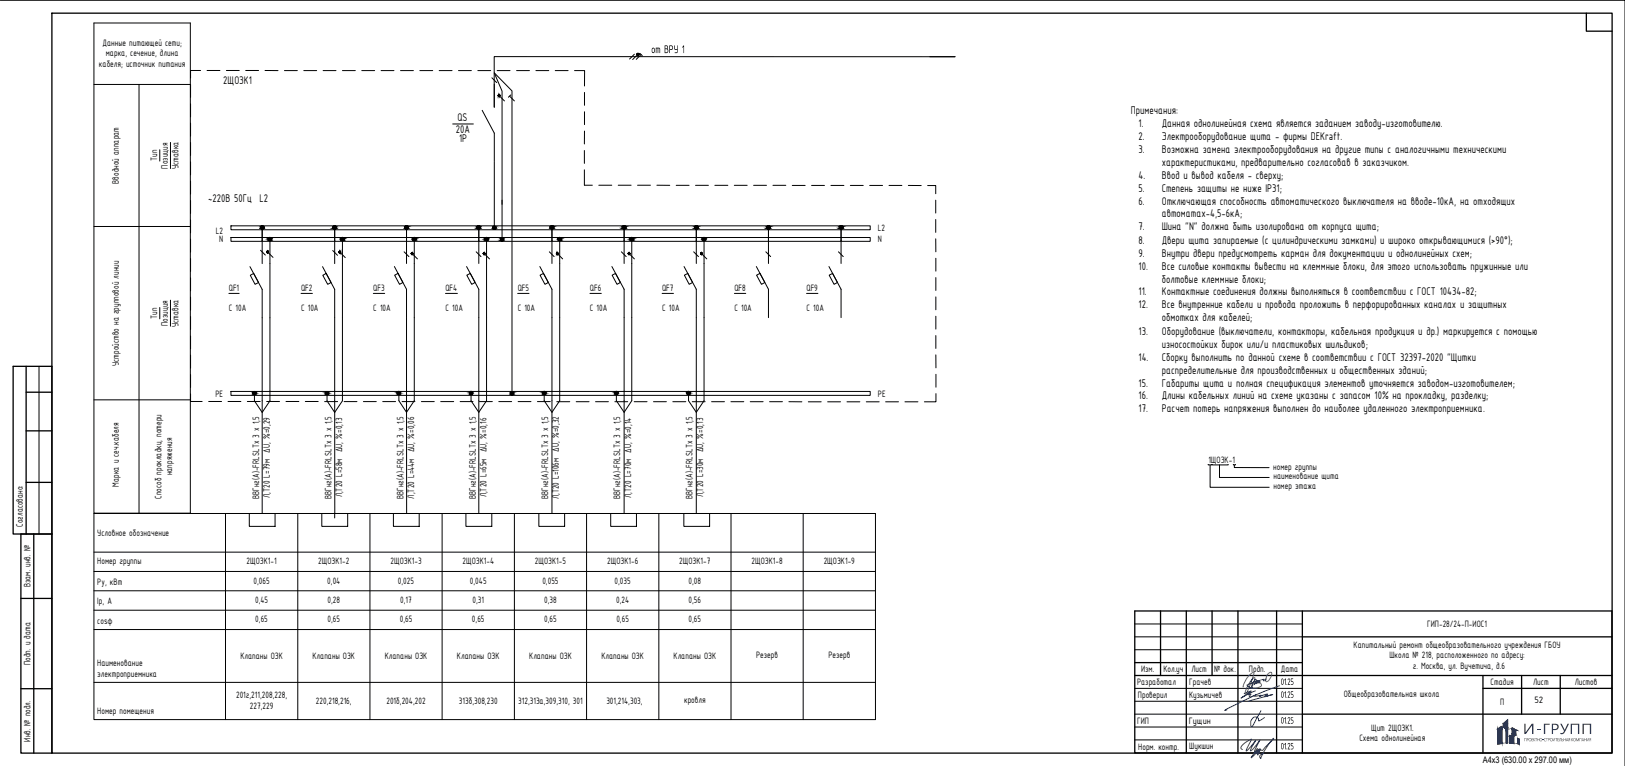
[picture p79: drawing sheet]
<svg xmlns="http://www.w3.org/2000/svg" width="630mm" height="297mm" viewBox="0 0 630 297" stroke-linecap="round" stroke-linejoin="round" font-family="sans-serif">
<defs><g id="words">
<text font-size="5.6" fill="#193153" x="598" y="284.6">ГРУПП</text>
<g font-size="4.7">
<text x="252.4" y="20.6">от ВРУ</text>
<text x="264.3" y="20.6">1</text>
<text x="86.5" y="32.7">2ЩОЗК1</text>
<text x="177.4" y="47">QS</text>
<text x="438.5" y="44.3">Примечания:</text>
<text x="176.8" y="51.6">20A</text>
<text x="441.5" y="49.3">1.</text>
<text x="450.4" y="49.3">Данная однолинейная схема является заданием заводу-изготовителю.</text>
<text x="178" y="55.2">1Р</text>
<text x="441.5" y="54.3">2.</text>
<text x="441.5" y="59.3">3.</text>
<text x="450.4" y="54.3">Электрооборудование щита - фирмы DEKraft.</text>
<text x="450.4" y="59.3">Возможна замена электрооборудования на другие типы с аналогичными техническими</text>
<text x="450.4" y="64.3">характеристиками, предварительно согласовав в заказчиком.</text>
<text x="441.5" y="69.3">4.</text>
<text x="450.4" y="69.3">Ввод и вывод кабеля - сверху;</text>
<text x="441.5" y="74.3">5.</text>
<text x="450.4" y="74.3">Степень защиты не ниже IP31;</text>
<text x="80.7" y="78.3">~220В 50Гц L2</text>
<text x="441.5" y="79.3">6.</text>
<text x="450.4" y="79.3">Отключающая способность автоматического выключателя на вводе-10кА, на отходящих</text>
<text x="441.5" y="89.3">7.</text>
<text x="450.4" y="84.3">автоматах-4,5-6кА;</text>
<text x="450.4" y="89.3">Шина &quot;N&quot; должна быть изолирована от корпуса щита;</text>
<text x="441.5" y="94.6">8.</text>
<text x="450.4" y="94.6">Двери щита запираемые (с цилиндрическими замками) и широко открывающимися (&gt;90°);</text>
<text x="441.5" y="99.6">9.</text>
<text x="450.4" y="99.6">Внутри двери предусмотреть карман для документации и однолинейных схем;</text>
<text x="441.5" y="104.6">10.</text>
<text x="450.4" y="104.6">Все силовые контакты вывести на клеммные блоки, для этого использовать пружинные или</text>
<text x="450.4" y="109.6">болтовые клеммные блоки;</text>
<text x="441.5" y="114.6">11.</text>
<text x="441.5" y="119.6">12.</text>
<text x="450.4" y="114.6">Контактные соединения должны выполняться в соответствии с ГОСТ 10434-82;</text>
<text x="450.4" y="119.6">Все внутренние кабели и провода проложить в перфорированных каналах и защитных</text>
<text x="450.4" y="124.6">обмотках для кабелей;</text>
<text x="441.5" y="129.9">13.</text>
<text x="450.4" y="129.9">Оборудование (выключатели, контакторы, кабельная продукция и др.) маркируется с помощью</text>
<text x="450.4" y="134.9">износостойких бирок или/и пластиковых шильдиков;</text>
<text x="441.5" y="139.9">14.</text>
<text x="450.4" y="139.9">Сборку выполнить по данной схеме в соответствии с ГОСТ 32397-2020 &quot;Щитки</text>
<text x="441.5" y="149.9">15.</text>
<text x="450.4" y="144.9">распределительные для производственных и общественных зданий;</text>
<text x="450.4" y="149.9">Габариты щита и полная спецификация элементов уточняется заводом-изготовителем;</text>
<text x="441.5" y="154.9">16.</text>
<text x="450.4" y="154.9">Длины кабельных линий на схеме указаны с запасом 10% на прокладку, разделку;</text>
<text x="441.5" y="159.9">17.</text>
<text x="450.4" y="159.9">Расчет потерь напряжения выполнен до наиболее удаленного электроприемника.</text>
</g>
<g font-size="3.9">
<text x="39.7" y="17.7">Данные питающей сети;</text>
<text x="41" y="21.8">марка, сечение, длина</text>
<text x="38.4" y="26">кабеля; источник питания</text>
<text x="60.9" y="62.5" transform="rotate(-90 60.9 62.5)">Тип</text>
<text x="65.1" y="65.3" transform="rotate(-90 65.1 65.3)">Позиция</text>
<text x="69.3" y="65.6" transform="rotate(-90 69.3 65.6)">Уставка</text>
<text x="46" y="71.3" transform="rotate(-90 46 71.3)">Вводной аппарат</text>
<text x="340.4" y="89.6">L2</text>
<text x="83.7" y="90.8">L2</text>
<text x="84.9" y="93.7">N</text>
<text x="340.4" y="93.7">N</text>
<text x="88.7" y="112.8">QF1</text>
<text x="116.7" y="112.8">QF2</text>
<text x="144.8" y="112.8">QF3</text>
<text x="172.7" y="112.8">QF4</text>
<text x="200.7" y="112.8">QF5</text>
<text x="228.7" y="112.8">QF6</text>
<text x="256.7" y="112.8">QF7</text>
<text x="284.7" y="112.8">QF8</text>
<text x="312.7" y="112.8">QF9</text>
<text x="60.9" y="123.6" transform="rotate(-90 60.9 123.6)">Тип</text>
<text x="88.7" y="120.8">C 10A</text>
<text x="116.7" y="120.8">C 10A</text>
<text x="144.8" y="120.8">C 10A</text>
<text x="172.7" y="120.8">C 10A</text>
<text x="200.7" y="120.8">C 10A</text>
<text x="228.7" y="120.8">C 10A</text>
<text x="256.7" y="120.8">C 10A</text>
<text x="284.7" y="120.8">C 10A</text>
<text x="312.7" y="120.8">C 10A</text>
<text x="65.1" y="126.5" transform="rotate(-90 65.1 126.5)">Позиция</text>
<text x="69.3" y="126.7" transform="rotate(-90 69.3 126.7)">Уставка</text>
<text x="46" y="141.8" transform="rotate(-90 46 141.8)">Устройство на групповой линии</text>
<text x="83.5" y="153.8">PE</text>
<text x="340.4" y="153.8">PE</text>
<text x="468.5" y="179.6">1ЩОЗК-1</text>
<text x="66.8" y="184.3" transform="rotate(-90 66.8 184.3)">напряжения</text>
<text x="493.7" y="182.2">номер группы</text>
<text x="493.7" y="185.8">наименование щита</text>
<text x="46" y="188.7" transform="rotate(-90 46 188.7)">Марка и сеч.кабеля</text>
<text x="493.7" y="189.7">номер этажа</text>
<text x="62.7" y="193.4" transform="rotate(-90 62.7 193.4)">Способ прокладки, потери</text>
<text x="100.5" y="193.5" transform="rotate(-90 100.5 193.5)">ВВГнг(А)-FRLSLTx 3 x 1,5</text>
<text x="104.7" y="193.1" transform="rotate(-90 104.7 193.1)">Л,Т20 L=79м ∆U, %=0,29</text>
<text x="128.5" y="193.5" transform="rotate(-90 128.5 193.5)">ВВГнг(А)-FRLSLTx 3 x 1,5</text>
<text x="132.6" y="192.9" transform="rotate(-90 132.6 192.9)">Л,Т20 L=58м ∆U, %=0,13</text>
<text x="156.5" y="193.5" transform="rotate(-90 156.5 193.5)">ВВГнг(А)-FRLSLTx 3 x 1,5</text>
<text x="160.6" y="193.3" transform="rotate(-90 160.6 193.3)">Л,Т20 L=44м ∆U, %=0,06</text>
<text x="184.5" y="193.5" transform="rotate(-90 184.5 193.5)">ВВГнг(А)-FRLSLTx 3 x 1,5</text>
<text x="188.7" y="192.9" transform="rotate(-90 188.7 192.9)">Л,Т20 L=65м ∆U, %=0,16</text>
<text x="212.5" y="193.5" transform="rotate(-90 212.5 193.5)">ВВГнг(А)-FRLSLTx 3 x 1,5</text>
<text x="216.6" y="193.6" transform="rotate(-90 216.6 193.6)">Л,Т20 L=106м ∆U, %=0,32</text>
<text x="240.5" y="193.5" transform="rotate(-90 240.5 193.5)">ВВГнг(А)-FRLSLTx 3 x 1,5</text>
<text x="244.7" y="193" transform="rotate(-90 244.7 193)">Л,Т20 L=70м ∆U, %=0,14</text>
<text x="268.5" y="193.5" transform="rotate(-90 268.5 193.5)">ВВГнг(А)-FRLSLTx 3 x 1,5</text>
<text x="272.6" y="192.9" transform="rotate(-90 272.6 192.9)">Л,Т20 L=30м ∆U, %=0,13</text>
<text x="8.9" y="204.3" transform="rotate(-90 8.9 204.3)">Согласовано:</text>
<text x="37.7" y="207.8">Условное обозначение</text>
<text x="37.7" y="218.7">Номер группы</text>
<text x="95.6" y="218.8">2ЩОЗК1-1</text>
<text x="123.4" y="218.8">2ЩОЗК1-2</text>
<text x="151.4" y="218.8">2ЩОЗК1-3</text>
<text x="179.3" y="218.8">2ЩОЗК1-4</text>
<text x="207.4" y="218.8">2ЩОЗК1-5</text>
<text x="235.4" y="218.8">2ЩОЗК1-6</text>
<text x="263.4" y="218.8">2ЩОЗК1-7</text>
<text x="291.4" y="218.8">2ЩОЗК1-8</text>
<text x="319.4" y="218.8">2ЩОЗК1-9</text>
<text x="11.9" y="227.7" transform="rotate(-90 11.9 227.7)">Взам. инв. №</text>
<text x="37.7" y="226.9">Py, кВт</text>
<text x="98.3" y="226.3">0,065</text>
<text x="126.9" y="226.3">0,04</text>
<text x="154.3" y="226.3">0,025</text>
<text x="182.2" y="226.3">0,045</text>
<text x="210.3" y="226.3">0,055</text>
<text x="238.3" y="226.3">0,035</text>
<text x="267" y="226.3">0,08</text>
<text x="98.9" y="233.9">0,45</text>
<text x="127" y="233.9">0,28</text>
<text x="155.2" y="233.9">0,17</text>
<text x="183.2" y="233.9">0,31</text>
<text x="211" y="233.9">0,38</text>
<text x="238.9" y="233.9">0,24</text>
<text x="267" y="233.9">0,56</text>
<text x="37.7" y="234.3">Ip, А</text>
<text x="37.7" y="241.9">cosφ</text>
<text x="99" y="241.4">0,65</text>
<text x="127" y="241.4">0,65</text>
<text x="155" y="241.4">0,65</text>
<text x="183" y="241.4">0,65</text>
<text x="211" y="241.4">0,65</text>
<text x="239" y="241.4">0,65</text>
<text x="267" y="241.4">0,65</text>
<text x="553.4" y="243.3">ГИП-28/24-П-ИОС1</text>
<text x="524.8" y="251.1">Капитальный ремонт общеобразовательного учреждения ГБОУ</text>
<text x="11.9" y="257.9" transform="rotate(-90 11.9 257.9)">Подп. и дата</text>
<text x="93.2" y="255.6">Клапаны ОЗК</text>
<text x="121.2" y="255.6">Клапаны ОЗК</text>
<text x="149.2" y="255.6">Клапаны ОЗК</text>
<text x="177.2" y="255.6">Клапаны ОЗК</text>
<text x="205.2" y="255.6">Клапаны ОЗК</text>
<text x="233.2" y="255.6">Клапаны ОЗК</text>
<text x="261.2" y="255.6">Клапаны ОЗК</text>
<text x="293.2" y="255.3">Резерв</text>
<text x="321.2" y="255.3">Резерв</text>
<text x="538.7" y="255.3">Школа № 218, расположенного по адресу:</text>
<text x="37.7" y="258.2">Наименование</text>
<text x="37.7" y="262.4">электроприемника</text>
<text x="442.4" y="260.7">Изм.</text>
<text x="451.1" y="260.6">Кол.уч</text>
<text x="462" y="260.7">Лист</text>
<text x="470.8" y="260.7">№ док.</text>
<text x="484.3" y="260.7">Подп.</text>
<text x="496.6" y="260.5">Дата</text>
<text x="547.8" y="259.5">г. Москва, ул. Вучетича, д.6</text>
<text x="440.9" y="265.5">Разработал</text>
<text x="461.1" y="265.6">Грачев</text>
<text x="496.5" y="265.6">01.25</text>
<text x="577.9" y="265.7">Стадия</text>
<text x="594.5" y="265.7">Лист</text>
<text x="610.5" y="265.7">Листов</text>
<text x="91.5" y="270.7">201г,211,208,228,</text>
<text x="96.9" y="274.9">227,229</text>
<text x="122.5" y="272.8">220,218,216,</text>
<text x="149.8" y="272.8">201б,204,202</text>
<text x="177.9" y="272.8">313б,308,230</text>
<text x="200.9" y="272.8">312,313а,309,310, 301</text>
<text x="235.1" y="272.8">301,214,303,</text>
<text x="265.2" y="272.7">кровля</text>
<text x="441.2" y="270.7">Проверил</text>
<text x="461.1" y="270.5">Кузьмичев</text>
<text x="496.5" y="270.6">01.25</text>
<text x="521.1" y="270.2">Общеобразовательная школа</text>
<text x="581.7" y="273.2">П</text>
<text x="595" y="272.5">52</text>
<text x="37.7" y="276.8">Номер помещения</text>
<text x="440.9" y="280.8">ГИП</text>
<text x="460.9" y="280.7">Гущин</text>
<text x="496.5" y="280.6">01.25</text>
<text x="11.9" y="287.6" transform="rotate(-90 11.9 287.6)">Инв. № подл.</text>
<text x="527.1" y="287.5">Схема однолинейная</text>
<text x="531.6" y="283.4">Щит 2ЩОЗК1.</text>
<text x="441.3" y="290.7">Норм. контр.</text>
<text x="461.1" y="290.5">Шукшин</text>
<text x="496.5" y="290.6">01.25</text>
</g>
<text font-size="3.5" x="574.9" y="295.8">A4x3 (630.00 х 297.00 мм)</text>
</g></defs>
<!-- layer: 0 -->
<g fill="none" stroke="#000" stroke-width=".39">
<path d="M.1 .1h630v296.9M36.4 8.9h37.4v190.1h-37.4zM36.4 32.8h37.4M53.9 32.8v166.2M73.9 32.8v4.9M77.8 27.3h-3.9v3M80.3 27.3h5M87.8 27.3h5M95.3 27.3h5M102.8 27.3l5 .1M110.3 27.4h5M117.8 27.4h5"/>
<path d="M125.3 27.4h5M132.8 27.4h5M140.3 27.4h5M147.8 27.4h5M155.3 27.4h5M162.8 27.4h5M170.3 27.4h5M177.8 27.4h5M185.3 27.4h5M190.7 30.2l1.9 1.8M192.8 27.4h5M193.7 37.3l1.9 1.8"/>
<path d="M197.6 37.3l1.8 1.8M198 36.8l-.9 .9M200.3 27.4h5M207.8 27.4h5M215.3 27.4h5M222.8 27.4h3.9l-.1 5.9M226.6 35.8v5M246 21l-1.9 1.9M247.2 21.2l-1.9 1.9M248.1 20.7l.9 .9M248.6 21.2l-1.9 1.8M360.5 22h9.8h-178.7v19.6l.1-9"/>
<path d="M61.9 58.1v4.4M66.1 55.2v10.1M73.9 40.3v5M73.9 47.8v5M73.9 55.3v5M175.5 48.1h8M187 42.8l4.7 8.8v11M226.6 58.4v5M226.6 43.3v5M226.6 50.8v5M73.9 62.8v5M73.9 70.3v5"/>
<path d="M73.9 77.8v4.9M191.7 62.8v25.5M194.7 79.2v-43.9l-3-7 6.8 6.9v117.4M194.7 77.6v15.1M226.6 65.9v5.9h3.1M232.2 71.8h5M239.7 71.8h5M247.2 71.8h5M254.7 71.8l5 .1M262.2 71.9h5M269.7 71.9h5M277.2 71.9h5"/>
<path d="M284.7 71.9h5M292.2 71.9h5M299.7 71.9h5M307.2 71.9h5M314.7 71.9h5M322.2 71.9h5M329.7 71.9h5M337.2 71.9h5M344.7 71.9h5M352.2 71.9l5 .1M359.7 72h3.1v3.1M362.8 77.6v5"/>
<path d="M36.4 87.8h37.4M73.9 85.3v5M73.9 92.8v5M89.5 87.6h247.9v1.5h-247.9zM89.5 92.1h247.9v1.5h-247.9zM101 97.1l1.9 1.8M101.7 88.2v14M104 97.9l1.8 1.9M104.7 92.7v62.7l-3 4.5-3-4.5v-3M129 97.1l1.9 1.9M129.8 88.2v14M132 98l1.9 1.9"/>
<path d="M132.8 92.7v62.7l-3 4.5-3-4.5v-3M156.7 97.6l1.9 1.9M157.6 88.2v14M160 98.5l1.9 1.9M160.6 92.7v62.7l-3 4.5-2.9-4.5v-3M184.6 97.6l1.9 1.9M185.6 88.2v14M187.9 98.5l1.9 1.9M188.7 92.7v62.7l-3.1 4.5-3-4.5v-3M213 97.6l1.9 1.9M214 88.2v14M216.3 98.5l1.9 1.9"/>
<path d="M217 92.7v62.7l-3 4.5-3-4.5v-3M240.9 97.6l1.9 1.9M242 88.2v14M244.1 98.5l1.9 1.9M245 92.7v62.7l-3 4.5-3-4.5v-3M269 97.6l1.8 1.9M270 88.2v14M272.2 98.5l1.8 1.9M273 92.7v62.7l-3 4.5-3-4.5v-3M296.9 97.6l1.9 1.9M298 88.2v14M325.1 97.6l1.9 1.9"/>
<path d="M326.1 88.2v14M362.8 85.1v5M362.8 92.6l.1 5M61.9 119.2v4.4M66.1 116.4v10.1M73.9 100.3v5M73.9 107.8v5M73.9 115.3v5M88.7 113.8h4M96.9 103.4l4.8 8.8v86.8M97 106.8l1.4-.8 1.9 3.5-1.4 .8zM116.7 113.8h4.4"/>
<path d="M125.1 103.4l4.7 8.8v88.7M125.2 106.8l1.3-.8 1.9 3.5-1.3 .8zM144.8 113.8h4.4M152.9 103.4l4.7 8.8 .1 86.8M153 106.7l1.3-.7 1.9 3.5-1.3 .8zM172.7 113.8h4.6M180.9 103.4l4.7 8.8v86.8M181 106.7l1.3-.7 1.9 3.5-1.3 .8zM200.7 113.8h4.4M209.3 103.4l4.7 8.8v86.8M209.4 106.7l1.3-.7 1.9 3.5-1.3 .8zM228.7 113.8h4.4"/>
<path d="M237.3 103.4l4.7 8.8v86.8M237.3 106.7l1.3-.7 2 3.5-1.4 .8zM256.7 113.8h4.4M265.2 103.4l4.8 8.8v86.8M265.4 106.7l1.3-.7 1.8 3.5-1.3 .8zM284.7 113.8h4.5M293.3 103.4l4.7 8.8v11M293.3 106.7l1.4-.7 1.9 3.5-1.4 .8zM312.7 113.8h4.4M321.4 103.4l4.7 8.8v11M321.5 106.7l1.3-.7 1.9 3.5-1.3 .8zM362.9 100.1v5"/>
<path d="M362.9 107.6v5M362.9 115.1v5M73.9 122.8v5M73.9 130.3v5M73.9 137.8v5M362.9 137.6v5M362.9 122.6v5M362.9 130.1v5M15.1 142.1v65M36.4 155.1h37.4M73.9 152.8v2.9h4.5M73.9 145.3v5"/>
<path d="M80.9 155.7h5M88.4 155.7h5M89.5 151.8h247.9v1.5h-247.9zM95.9 155.7h5M103.4 155.7h5M110.9 155.7h5M118.4 155.7h5M125.9 155.7h5M133.4 155.7h5M140.9 155.7h5M148.4 155.7h5M155.9 155.7h5"/>
<path d="M163.4 155.7h5M170.9 155.7h5M178.4 155.7h5M185.9 155.7h5M193.4 155.7h5M200.9 155.7h5M208.4 155.7h5M215.9 155.8h5M223.4 155.8h5M230.9 155.8h5M238.4 155.8h5M245.9 155.8h5"/>
<path d="M253.4 155.8h5M260.9 155.8h5M268.4 155.8h5M275.9 155.8h5M283.4 155.8h5M290.9 155.8h5M298.4 155.8h5M305.9 155.8h5M313.4 155.8h5M320.9 155.8h5M328.4 155.8h5M335.9 155.8h5"/>
<path d="M343.4 155.8h5M350.9 155.8h5M362.9 152.6v3.2h-4.5M362.9 145.1v5M36.4 199.1h303v79.9h-303zM87.4 199.1v79.9M96.7 199.1h10v5h-10zM115.5 199.1v79.9M124.8 199.1h10v5h-10zM143.4 199.1v79.9M152.5 199.1h10v5h-10zM171.4 199.1v79.9"/>
<path d="M180.7 199.1h10v5h-10zM199.4 199.1v79.9M208.9 199.1h10v5h-10zM227.4 199.1v79.9M236.8 199.1h10v5h-10zM255.5 199.1v79.9M265.1 199.1h10v5h-10zM283.4 199.1v79.9M311.4 199.1v79.9M36.4 214.1h303M36.4 221.6h303M36.4 229.1h303"/>
<path d="M36.4 236.6h303M36.4 244.1h303M440 242h65M440 247h65M440 252h65M36.4 264.6h303M440 266.9h65M440 271.9h65M440 276.9h65M440 281.9h65M440 286.9h65"/>
<circle cx="193.5" cy="37" r=".32"/>
<circle cx="247.3" cy="21" r=".32"/>
<circle cx="101.6" cy="88.2" r=".61"/>
<circle cx="103.8" cy="97.7" r=".32"/>
<circle cx="104.6" cy="92.7" r=".61"/>
<circle cx="129.7" cy="88.2" r=".61"/>
<circle cx="131.7" cy="97.8" r=".32"/>
<circle cx="132.8" cy="92.7" r=".61"/>
<circle cx="157.6" cy="88.2" r=".61"/>
<circle cx="159.8" cy="98.3" r=".32"/>
<circle cx="160.6" cy="92.7" r=".61"/>
<circle cx="185.6" cy="88.2" r=".61"/>
<circle cx="187.7" cy="98.3" r=".32"/>
<circle cx="188.6" cy="92.7" r=".61"/>
<circle cx="191.6" cy="88.3" r=".61"/>
<circle cx="194.6" cy="92.8" r=".61"/>
<circle cx="214" cy="88.2" r=".61"/>
<circle cx="216.1" cy="98.3" r=".32"/>
<circle cx="217" cy="92.7" r=".61"/>
<circle cx="242" cy="88.2" r=".61"/>
<circle cx="243.9" cy="98.3" r=".32"/>
<circle cx="244.9" cy="92.7" r=".61"/>
<circle cx="270" cy="88.2" r=".61"/>
<circle cx="271.9" cy="98.3" r=".32"/>
<circle cx="273" cy="92.7" r=".61"/>
<circle cx="297.9" cy="88.2" r=".61"/>
<circle cx="326.1" cy="88.2" r=".61"/>
<circle cx="98.6" cy="152.4" r=".61"/>
<circle cx="126.8" cy="152.4" r=".61"/>
<circle cx="154.6" cy="152.4" r=".61"/>
<circle cx="182.6" cy="152.4" r=".61"/>
<circle cx="198.5" cy="152.5" r=".61"/>
<circle cx="211" cy="152.4" r=".61"/>
<circle cx="239" cy="152.4" r=".61"/>
<circle cx="266.9" cy="152.4" r=".61"/>
</g>
<g fill="#000" stroke="#000" stroke-width=".39">
<path d="M187.4 98.2v.3zM243.6 98.2v.3z"/>
<path d="M193.2 36.9v.2zM193.2 36.9v.3z"/>
<path d="M193.2 36.9v.3zM193.3 36.9v.3z"/>
<path d="M193.3 36.9v.3zM193.3 36.8v.5z"/>
<path d="M193.4 36.8l-.1 .5zM193.4 36.8v.5z"/>
<path d="M193.4 36.8v.5zM193.4 36.8v.5z"/>
<path d="M193.4 36.8v.5zM193.4 36.7v.7z"/>
<path d="M193.4 36.7v.7zM193.5 36.7l-.1 .7z"/>
<path d="M193.5 36.7v.7zM193.6 36.7l-.1 .7z"/>
<path d="M193.6 36.7v.7zM193.6 36.8v.6z"/>
<path d="M193.6 36.8v.5zM193.6 36.8v.5z"/>
<path d="M193.6 36.8v.5zM193.7 36.8l-.1 .5z"/>
<path d="M193.7 36.8v.5zM193.7 36.9v.4z"/>
<path d="M193.7 36.9v.3zM193.8 36.9l-.1 .3z"/>
<path d="M193.8 36.9v.3zM193.8 36.9v.3z"/>
<path d="M247.3 20.7h.2zM247.2 20.7h.3z"/>
<path d="M247.2 20.7l.4 .1zM247.2 20.8h.4z"/>
<path d="M247.2 21.3h.3zM247.2 21.3h.3z"/>
<path d="M247.2 20.8h.4zM247.2 20.8h.4z"/>
<path d="M247.2 21.3h.4zM247.2 21.3h.3z"/>
<path d="M247.2 20.8l.4 .1zM247.2 20.8l.4 .1z"/>
<path d="M247.1 20.9h.6zM247.1 20.9h.6z"/>
<path d="M247.1 21.2h.5zM247.1 21.2h.5z"/>
<path d="M247.2 21.2h.4zM247.2 21.2l.4 .1z"/>
<path d="M247.1 20.9l.6 .1zM247.1 20.9l.6 .1z"/>
<path d="M247.1 21h.6zM247.1 21h.6z"/>
<path d="M247.1 21l.6 .1zM247.1 21l.6 .1z"/>
<path d="M247.1 21.1l.6 .1zM247.1 21.1l.6 .1z"/>
<path d="M247.1 21.2h.6zM247.1 21.2h.5z"/>
<path d="M101.6 87.6l.2 .1zM101.5 87.7h.3z"/>
<path d="M101.6 87.6l.2 .1zM101.5 87.7h.3z"/>
<path d="M101.5 87.7h.4zM101.4 87.7h.5z"/>
<path d="M101.5 88.8h.3zM101.5 88.8h.2z"/>
<path d="M101.5 87.7h.4zM101.4 87.7h.5z"/>
<path d="M101.5 88.8h.3zM101.5 88.8h.2z"/>
<path d="M101.4 87.7h.6zM101.4 87.7h.6z"/>
<path d="M101.4 88.8h.5zM101.4 88.8h.4z"/>
<path d="M101.4 87.7h.6zM101.4 87.7h.6z"/>
<path d="M101.4 88.8h.5zM101.4 88.8h.4z"/>
<path d="M101.3 87.7l.8 .1zM101.2 87.8h.9z"/>
<path d="M101.3 88.7h.7zM101.3 88.7l.6 .1z"/>
<path d="M101.3 87.7l.8 .1zM101.2 87.8h.9z"/>
<path d="M101.3 88.7h.7zM101.3 88.7l.6 .1z"/>
<path d="M101.2 87.8l1 .1zM101.2 87.8l1 .1z"/>
<path d="M101.2 88.6h.9zM101.2 88.6l.8 .1z"/>
<path d="M101.2 87.8l1 .1zM101.2 87.8l1 .1z"/>
<path d="M101.2 88.6h.9zM101.2 88.6l.8 .1z"/>
<path d="M101.1 87.9l1.1 .1zM101.1 87.9l1.1 .1z"/>
<path d="M101.1 88.5h1.1zM101.1 88.5l1 .1z"/>
<path d="M101.1 87.9l1.1 .1zM101.1 87.9l1.1 .1z"/>
<path d="M101.1 88.5h1.1zM101.1 88.5l1 .1z"/>
<path d="M101.1 88l1.1 .1zM101.1 88l1.1 .1z"/>
<path d="M101.1 88.4h1.1zM101.1 88.4l1.1 .1z"/>
<path d="M101.1 88l1.1 .1zM101.1 88l1.1 .1z"/>
<path d="M101.1 88.4h1.1zM101.1 88.4l1.1 .1z"/>
<path d="M101.1 88.1l1.1 .1zM101.1 88.1l1.1 .1z"/>
<path d="M101.1 88.2l1.1 .1zM101.1 88.2l1.1 .1z"/>
<path d="M101.1 88.3h1.1zM101.1 88.3l1.1 .1z"/>
<path d="M101.1 88.1l1.1 .1zM101.1 88.1l1.1 .1z"/>
<path d="M101.1 88.2l1.1 .1zM101.1 88.2l1.1 .1z"/>
<path d="M101.1 88.3h1.1zM101.1 88.3l1.1 .1z"/>
<path d="M103.5 97.6v.2zM103.5 97.6v.3z"/>
<path d="M103.5 97.6v.3zM103.5 97.5v.4z"/>
<path d="M103.6 97.5l-.1 .4zM103.6 97.5v.4z"/>
<path d="M103.6 97.5v.4zM103.6 97.4v.6z"/>
<path d="M103.6 97.4v.6zM103.6 97.4v.6z"/>
<path d="M103.6 97.4v.6zM103.7 97.4v.6z"/>
<path d="M103.7 97.4v.6zM103.8 97.4l-.1 .6z"/>
<path d="M103.8 97.4v.6zM103.8 97.4v.6z"/>
<path d="M103.8 97.4v.6zM103.9 97.4l-.1 .6z"/>
<path d="M103.9 97.4v.6zM103.9 97.4v.6z"/>
<path d="M103.9 97.4v.6zM104 97.5l-.1 .5z"/>
<path d="M104 97.5v.4zM104 97.5v.4z"/>
<path d="M104 97.5v.4zM104 97.6v.3z"/>
<path d="M104 97.6v.3zM104.1 97.6l-.1 .3z"/>
<path d="M104.6 92.1h.2zM104.5 92.1h.3z"/>
<path d="M104.6 92.1h.2zM104.5 92.1h.3z"/>
<path d="M104.5 92.1l.4 .1zM104.4 92.2h.5z"/>
<path d="M104.5 93.3h.3zM104.5 93.3h.2z"/>
<path d="M104.5 92.1l.4 .1zM104.4 92.2h.5z"/>
<path d="M104.5 93.3h.3zM104.5 93.3h.2z"/>
<path d="M104.4 92.2h.6zM104.3 92.2h.7z"/>
<path d="M104.4 93.2h.5zM104.4 93.2l.4 .1z"/>
<path d="M104.4 92.2h.6zM104.3 92.2h.7z"/>
<path d="M104.4 93.2h.5zM104.4 93.2l.4 .1z"/>
<path d="M104.3 92.2l.8 .1zM104.3 92.2l.8 .1z"/>
<path d="M104.3 93.2h.7zM104.3 93.2h.6z"/>
<path d="M104.3 92.2l.8 .1zM104.3 92.2l.8 .1z"/>
<path d="M104.3 93.2h.7zM104.3 93.2h.6z"/>
<path d="M104.2 92.3l1 .1zM104.2 92.3l1 .1z"/>
<path d="M104.2 93.1h.9zM104.2 93.1l.8 .1z"/>
<path d="M104.2 92.3l1 .1zM104.2 92.3l1 .1z"/>
<path d="M104.2 93.1h.9zM104.2 93.1l.8 .1z"/>
<path d="M104.2 92.4l1 .1zM104.2 92.4l1 .1z"/>
<path d="M104.2 93h1zM104.2 93l.9 .1z"/>
<path d="M104.2 92.4l1 .1zM104.2 92.4l1 .1z"/>
<path d="M104.2 93h1zM104.2 93l.9 .1z"/>
<path d="M104.1 92.5l1.2 .1zM104.1 92.5l1.2 .1z"/>
<path d="M104.1 92.9h1.1zM104.1 92.9l1.1 .1z"/>
<path d="M104.1 92.5l1.2 .1zM104.1 92.5l1.2 .1z"/>
<path d="M104.1 92.9h1.1zM104.1 92.9l1.1 .1z"/>
<path d="M104.1 92.6l1.2 .1zM104.1 92.6l1.2 .1z"/>
<path d="M104.1 92.7l1.2 .1zM104.1 92.7l1.2 .1z"/>
<path d="M104.1 92.8h1.2zM104.1 92.8l1.1 .1z"/>
<path d="M104.1 92.6l1.2 .1zM104.1 92.6l1.2 .1z"/>
<path d="M104.1 92.7l1.2 .1zM104.1 92.7l1.2 .1z"/>
<path d="M104.1 92.8h1.2zM104.1 92.8l1.1 .1z"/>
<path d="M129.7 87.6l.2 .1zM129.6 87.7h.3z"/>
<path d="M129.7 87.6l.2 .1zM129.6 87.7h.3z"/>
<path d="M129.6 87.7h.5zM129.5 87.7h.6z"/>
<path d="M129.6 88.8h.3zM129.6 88.8h.3z"/>
<path d="M129.6 87.7h.5zM129.5 87.7h.6z"/>
<path d="M129.6 88.8h.3zM129.6 88.8h.3z"/>
<path d="M129.5 87.7h.6zM129.5 87.7h.6z"/>
<path d="M129.5 88.8h.6zM129.5 88.8h.4z"/>
<path d="M129.5 87.7h.6zM129.5 87.7h.6z"/>
<path d="M129.5 88.8h.6zM129.5 88.8h.4z"/>
<path d="M129.4 87.7l.8 .1zM129.3 87.8h.9z"/>
<path d="M129.4 88.7h.7zM129.4 88.7l.7 .1z"/>
<path d="M129.4 87.7l.8 .1zM129.3 87.8h.9z"/>
<path d="M129.4 88.7h.7zM129.4 88.7l.7 .1z"/>
<path d="M129.3 87.8l1 .1zM129.3 87.8l1 .1z"/>
<path d="M129.3 88.6h.9zM129.3 88.6l.8 .1z"/>
<path d="M129.3 87.8l1 .1zM129.3 87.8l1 .1z"/>
<path d="M129.3 88.6h.9zM129.3 88.6l.8 .1z"/>
<path d="M129.3 87.9l1.1 .1zM129.3 87.9l1.1 .1z"/>
<path d="M129.3 88.5h1zM129.3 88.5l.9 .1z"/>
<path d="M129.3 87.9l1.1 .1zM129.3 87.9l1.1 .1z"/>
<path d="M129.3 88.5h1zM129.3 88.5l.9 .1z"/>
<path d="M129.2 88l1.2 .1zM129.2 88l1.2 .1z"/>
<path d="M129.2 88.1l1.2 .1zM129.2 88.1l1.2 .1z"/>
<path d="M129.2 88.3l1.2 .1zM129.2 88.3l1.2 .1z"/>
<path d="M129.2 88.4h1.2zM129.2 88.4l1.1 .1z"/>
<path d="M129.2 88l1.2 .1zM129.2 88l1.2 .1z"/>
<path d="M129.2 88.1l1.2 .1zM129.2 88.1l1.2 .1z"/>
<path d="M129.2 88.3l1.2 .1zM129.2 88.3l1.2 .1z"/>
<path d="M129.2 88.4h1.2zM129.2 88.4l1.1 .1z"/>
<path d="M129.2 88.2h1.2zM129.2 88.2l1.2 .1z"/>
<path d="M129.2 88.2h1.2zM129.2 88.2l1.2 .1z"/>
<path d="M131.5 97.6v.3zM131.5 97.6v.3z"/>
<path d="M131.5 97.6v.3zM131.5 97.6v.4z"/>
<path d="M131.5 97.6v.4zM131.5 97.6v.4z"/>
<path d="M131.5 97.6v.4zM131.6 97.5v.6z"/>
<path d="M131.6 97.5v.6zM131.7 97.5l-.1 .6z"/>
<path d="M131.7 97.5v.6zM131.7 97.5v.6z"/>
<path d="M131.8 97.5l-.1 .6zM131.8 97.5l-.1 .6z"/>
<path d="M131.8 97.5v.6zM131.8 97.5v.6z"/>
<path d="M131.8 97.5v.6zM131.9 97.5l-.1 .6z"/>
<path d="M131.9 97.5v.6zM131.9 97.5v.6z"/>
<path d="M131.9 97.5v.6zM132 97.6l-.1 .5z"/>
<path d="M132 97.6v.4zM132 97.6v.4z"/>
<path d="M132 97.6v.4zM132.1 97.6l-.1 .4z"/>
<path d="M132.1 97.6v.3zM132.1 97.7v.2z"/>
<path d="M132.7 92.1h.2zM132.6 92.1h.3z"/>
<path d="M132.7 92.1h.2zM132.6 92.1h.3z"/>
<path d="M132.6 92.1l.5 .1zM132.5 92.2h.6z"/>
<path d="M132.6 93.3h.3zM132.6 93.3h.3z"/>
<path d="M132.6 92.1l.5 .1zM132.5 92.2h.6z"/>
<path d="M132.6 93.3h.3zM132.6 93.3h.3z"/>
<path d="M132.5 92.2h.7zM132.4 92.2h.8z"/>
<path d="M132.5 93.2h.6zM132.5 93.2l.4 .1z"/>
<path d="M132.5 92.2h.7zM132.4 92.2h.8z"/>
<path d="M132.5 93.2h.6zM132.5 93.2l.4 .1z"/>
<path d="M132.4 92.2l.8 .1zM132.4 92.2l.8 .1z"/>
<path d="M132.4 93.2h.8zM132.4 93.2h.7z"/>
<path d="M132.4 92.2l.8 .1zM132.4 92.2l.8 .1z"/>
<path d="M132.4 93.2h.8zM132.4 93.2h.7z"/>
<path d="M132.3 92.3l1 .1zM132.3 92.3l1 .1z"/>
<path d="M132.3 93.1h.9zM132.3 93.1l.9 .1z"/>
<path d="M132.3 92.3l1 .1zM132.3 92.3l1 .1z"/>
<path d="M132.3 93.1h.9zM132.3 93.1l.9 .1z"/>
<path d="M132.3 92.4l1.1 .1zM132.3 92.4l1.1 .1z"/>
<path d="M132.3 93h1zM132.3 93l.9 .1z"/>
<path d="M132.3 92.4l1.1 .1zM132.3 92.4l1.1 .1z"/>
<path d="M132.3 93h1zM132.3 93l.9 .1z"/>
<path d="M132.2 92.5l1.2 .1zM132.2 92.5l1.2 .1z"/>
<path d="M132.2 92.6l1.2 .1zM132.2 92.6l1.2 .1z"/>
<path d="M132.2 92.8l1.2 .1zM132.2 92.8l1.2 .1z"/>
<path d="M132.2 92.9h1.2zM132.2 92.9l1.1 .1z"/>
<path d="M132.2 92.5l1.2 .1zM132.2 92.5l1.2 .1z"/>
<path d="M132.2 92.6l1.2 .1zM132.2 92.6l1.2 .1z"/>
<path d="M132.2 92.8l1.2 .1zM132.2 92.8l1.2 .1z"/>
<path d="M132.2 92.9h1.2zM132.2 92.9l1.1 .1z"/>
<path d="M132.2 92.7h1.2zM132.2 92.7l1.2 .1z"/>
<path d="M132.2 92.7h1.2zM132.2 92.7l1.2 .1z"/>
<path d="M157.6 87.6h.2zM157.5 87.6h.3z"/>
<path d="M157.6 87.6h.2zM157.5 87.6h.3z"/>
<path d="M157.5 87.6l.4 .1zM157.4 87.7h.5z"/>
<path d="M157.5 88.8h.3zM157.5 88.8h.2z"/>
<path d="M157.5 87.6l.4 .1zM157.4 87.7h.5z"/>
<path d="M157.5 88.8h.3zM157.5 88.8h.2z"/>
<path d="M157.4 87.7h.6zM157.3 87.7h.7z"/>
<path d="M157.4 88.7h.5zM157.4 88.7l.4 .1z"/>
<path d="M157.4 87.7h.6zM157.3 87.7h.7z"/>
<path d="M157.4 88.7h.5zM157.4 88.7l.4 .1z"/>
<path d="M157.3 87.7l.8 .1zM157.3 87.7l.8 .1z"/>
<path d="M157.3 88.7h.7zM157.3 88.7h.6z"/>
<path d="M157.3 87.7l.8 .1zM157.3 87.7l.8 .1z"/>
<path d="M157.3 88.7h.7zM157.3 88.7h.6z"/>
<path d="M157.2 87.8l.9 .1zM157.2 87.8l.9 .1z"/>
<path d="M157.2 88.6h.9zM157.2 88.6l.8 .1z"/>
<path d="M157.2 87.8l.9 .1zM157.2 87.8l.9 .1z"/>
<path d="M157.2 88.6h.9zM157.2 88.6l.8 .1z"/>
<path d="M157.1 87.9l1.1 .1zM157.1 87.9l1.1 .1z"/>
<path d="M157.1 88.5h1zM157.1 88.5l1 .1z"/>
<path d="M157.1 87.9l1.1 .1zM157.1 87.9l1.1 .1z"/>
<path d="M157.1 88.5h1zM157.1 88.5l1 .1z"/>
<path d="M157.1 88l1.1 .1zM157.1 88l1.1 .1z"/>
<path d="M157 88.1l1.3 .1zM157 88.1l1.3 .1z"/>
<path d="M157 88.3l1.2 .1zM157 88.3l1.2 .1z"/>
<path d="M157.1 88.4h1.1zM157.1 88.4l1 .1z"/>
<path d="M157.1 88l1.1 .1zM157.1 88l1.1 .1z"/>
<path d="M157 88.1l1.3 .1zM157 88.1l1.3 .1z"/>
<path d="M157 88.3l1.2 .1zM157 88.3l1.2 .1z"/>
<path d="M157.1 88.4h1.1zM157.1 88.4l1 .1z"/>
<path d="M157 88.2h1.3zM157 88.2l1.2 .1z"/>
<path d="M157 88.2h1.3zM157 88.2l1.2 .1z"/>
<path d="M159.5 98.2v.2zM159.5 98.2v.3z"/>
<path d="M159.5 98.2v.3zM159.5 98.2v.3z"/>
<path d="M159.6 98.1l-.1 .4zM159.6 98.1v.4z"/>
<path d="M159.6 98.1v.4zM159.6 98.1v.5z"/>
<path d="M159.6 98.1v.5zM159.7 98v.6z"/>
<path d="M159.7 98v.6zM159.7 98v.6z"/>
<path d="M159.7 98v.6zM159.8 98l-.1 .6z"/>
<path d="M159.8 98v.6zM159.8 98v.6z"/>
<path d="M159.8 98v.6zM159.9 98l-.1 .6z"/>
<path d="M159.9 98v.6zM159.9 98.1v.5z"/>
<path d="M159.9 98.1v.5zM160 98.1l-.1 .5z"/>
<path d="M160 98.1v.4zM160 98.2v.3z"/>
<path d="M160 98.2v.3zM160 98.2v.3z"/>
<path d="M160 98.2v.3zM160.1 98.2l-.1 .3z"/>
<path d="M160.6 92.1h.2zM160.5 92.1h.3z"/>
<path d="M160.6 92.1h.2zM160.5 92.1h.3z"/>
<path d="M160.5 92.1h.4zM160.4 92.1h.5z"/>
<path d="M160.5 93.3h.3zM160.5 93.3h.2z"/>
<path d="M160.5 92.1h.4zM160.4 92.1h.5z"/>
<path d="M160.5 93.3h.3zM160.5 93.3h.2z"/>
<path d="M160.4 92.1l.6 .1zM160.4 92.1l.6 .1z"/>
<path d="M160.4 93.2h.5zM160.4 93.2l.4 .1z"/>
<path d="M160.4 92.1l.6 .1zM160.4 92.1l.6 .1z"/>
<path d="M160.4 93.2h.5zM160.4 93.2l.4 .1z"/>
<path d="M160.3 92.2l.8 .1zM160.2 92.3h.9z"/>
<path d="M160.3 93.2h.7zM160.3 93.2h.6z"/>
<path d="M160.3 92.2l.8 .1zM160.2 92.3h.9z"/>
<path d="M160.3 93.2h.7zM160.3 93.2h.6z"/>
<path d="M160.2 92.3l.9 .1zM160.2 92.3l.9 .1z"/>
<path d="M160.2 93.1h.9zM160.2 93.1l.8 .1z"/>
<path d="M160.2 92.3l.9 .1zM160.2 92.3l.9 .1z"/>
<path d="M160.2 93.1h.9zM160.2 93.1l.8 .1z"/>
<path d="M160.1 92.4l1.1 .1zM160.1 92.4l1.1 .1z"/>
<path d="M160.1 93h1zM160.1 93l1 .1z"/>
<path d="M160.1 92.4l1.1 .1zM160.1 92.4l1.1 .1z"/>
<path d="M160.1 93h1zM160.1 93l1 .1z"/>
<path d="M160.1 92.5l1.1 .1zM160.1 92.5l1.1 .1z"/>
<path d="M160.1 92.9h1.1zM160.1 92.9l1 .1z"/>
<path d="M160.1 92.5l1.1 .1zM160.1 92.5l1.1 .1z"/>
<path d="M160.1 92.9h1.1zM160.1 92.9l1 .1z"/>
<path d="M160 92.6l1.2 .1zM160 92.6l1.2 .1z"/>
<path d="M160 92.7l1.2 .1zM160 92.7l1.2 .1z"/>
<path d="M160 92.8h1.2zM160 92.8l1.2 .1z"/>
<path d="M160 92.6l1.2 .1zM160 92.6l1.2 .1z"/>
<path d="M160 92.7l1.2 .1zM160 92.7l1.2 .1z"/>
<path d="M160 92.8h1.2zM160 92.8l1.2 .1z"/>
<path d="M185.6 87.6h.2zM185.5 87.6h.3z"/>
<path d="M185.6 87.6h.2zM185.5 87.6h.3z"/>
<path d="M185.5 87.6l.4 .1zM185.3 87.7h.6z"/>
<path d="M185.5 88.8h.3zM185.5 88.8h.2z"/>
<path d="M185.5 87.6l.4 .1zM185.3 87.7h.6z"/>
<path d="M185.5 88.8h.3zM185.5 88.8h.2z"/>
<path d="M185.3 87.7h.7zM185.3 87.7h.7z"/>
<path d="M185.3 88.7h.6zM185.3 88.7l.5 .1z"/>
<path d="M185.3 87.7h.7zM185.3 87.7h.7z"/>
<path d="M185.3 88.7h.6zM185.3 88.7l.5 .1z"/>
<path d="M185.3 87.7l.8 .1zM185.3 87.7l.8 .1z"/>
<path d="M185.3 88.7h.7zM185.3 88.7h.6z"/>
<path d="M185.3 87.7l.8 .1zM185.3 87.7l.8 .1z"/>
<path d="M185.3 88.7h.7zM185.3 88.7h.6z"/>
<path d="M185.2 87.8l1 .1zM185.2 87.8l1 .1z"/>
<path d="M185.2 88.6h.9zM185.2 88.6l.8 .1z"/>
<path d="M185.2 87.8l1 .1zM185.2 87.8l1 .1z"/>
<path d="M185.2 88.6h.9zM185.2 88.6l.8 .1z"/>
<path d="M185.1 87.9l1.1 .1zM185.1 87.9l1.1 .1z"/>
<path d="M185.1 88.5h1.1zM185.1 88.5l1 .1z"/>
<path d="M185.1 87.9l1.1 .1zM185.1 87.9l1.1 .1z"/>
<path d="M185.1 88.5h1.1zM185.1 88.5l1 .1z"/>
<path d="M185.1 88l1.1 .1zM185.1 88l1.1 .1z"/>
<path d="M185.1 88.4h1.1zM185.1 88.4l1.1 .1z"/>
<path d="M185.1 88l1.1 .1zM185.1 88l1.1 .1z"/>
<path d="M185.1 88.4h1.1zM185.1 88.4l1.1 .1z"/>
<path d="M185.1 88.1l1.1 .1zM185.1 88.1l1.1 .1z"/>
<path d="M185.1 88.2l1.1 .1zM185.1 88.2l1.1 .1z"/>
<path d="M185.1 88.3h1.1zM185.1 88.3l1.1 .1z"/>
<path d="M185.1 88.1l1.1 .1zM185.1 88.1l1.1 .1z"/>
<path d="M185.1 88.2l1.1 .1zM185.1 88.2l1.1 .1z"/>
<path d="M185.1 88.3h1.1zM185.1 88.3l1.1 .1z"/>
<path d="M187.4 98.2v.3zM187.5 98.2v.3z"/>
<path d="M187.5 98.1v.4zM187.5 98.1v.4z"/>
<path d="M187.5 98.1v.4zM187.6 98.1v.5z"/>
<path d="M187.6 98.1v.5zM187.6 98v.6z"/>
<path d="M187.6 98v.6zM187.6 98v.6z"/>
<path d="M187.6 98v.6zM187.7 98l-.1 .6z"/>
<path d="M187.7 98v.6zM187.8 98l-.1 .6z"/>
<path d="M187.8 98v.6zM187.8 98v.6z"/>
<path d="M187.8 98v.6zM187.8 98.1v.5z"/>
<path d="M187.8 98.1v.5zM187.9 98.1l-.1 .5z"/>
<path d="M187.9 98.1v.4zM187.9 98.2v.3z"/>
<path d="M187.9 98.2v.3zM188 98.2l-.1 .3z"/>
<path d="M188 98.2v.3zM188 98.2v.3z"/>
<path d="M188.6 92.1h.2zM188.5 92.1h.3z"/>
<path d="M188.6 92.1h.2zM188.5 92.1h.3z"/>
<path d="M188.5 92.1h.4zM188.4 92.1h.5z"/>
<path d="M188.5 93.3h.3zM188.5 93.3h.2z"/>
<path d="M188.5 92.1h.4zM188.4 92.1h.5z"/>
<path d="M188.5 93.3h.3zM188.5 93.3h.2z"/>
<path d="M188.4 92.1l.6 .1zM188.4 92.1l.6 .1z"/>
<path d="M188.4 93.2h.5zM188.4 93.2l.4 .1z"/>
<path d="M188.4 92.1l.6 .1zM188.4 92.1l.6 .1z"/>
<path d="M188.4 93.2h.5zM188.4 93.2l.4 .1z"/>
<path d="M188.3 92.2l.8 .1zM188.2 92.3h.9z"/>
<path d="M188.3 93.2h.7zM188.3 93.2h.6z"/>
<path d="M188.3 92.2l.8 .1zM188.2 92.3h.9z"/>
<path d="M188.3 93.2h.7zM188.3 93.2h.6z"/>
<path d="M188.2 92.3l1 .1zM188.2 92.3l1 .1z"/>
<path d="M188.2 93.1h.9zM188.2 93.1l.8 .1z"/>
<path d="M188.2 92.3l1 .1zM188.2 92.3l1 .1z"/>
<path d="M188.2 93.1h.9zM188.2 93.1l.8 .1z"/>
<path d="M188.1 92.4l1.1 .1zM188.1 92.4l1.1 .1z"/>
<path d="M188.1 93h1.1zM188.1 93l1 .1z"/>
<path d="M188.1 92.4l1.1 .1zM188.1 92.4l1.1 .1z"/>
<path d="M188.1 93h1.1zM188.1 93l1 .1z"/>
<path d="M188.1 92.5l1.1 .1zM188.1 92.5l1.1 .1z"/>
<path d="M188.1 92.9h1.1zM188.1 92.9l1.1 .1z"/>
<path d="M188.1 92.5l1.1 .1zM188.1 92.5l1.1 .1z"/>
<path d="M188.1 92.9h1.1zM188.1 92.9l1.1 .1z"/>
<path d="M188.1 92.6l1.1 .1zM188.1 92.6l1.1 .1z"/>
<path d="M188 92.7l1.2 .1zM188 92.7l1.2 .1z"/>
<path d="M188.1 92.8h1.1zM188.1 92.8l1.1 .1z"/>
<path d="M188.1 92.6l1.1 .1zM188.1 92.6l1.1 .1z"/>
<path d="M188 92.7l1.2 .1zM188 92.7l1.2 .1z"/>
<path d="M188.1 92.8h1.1zM188.1 92.8l1.1 .1z"/>
<path d="M191.6 87.7h.2zM191.5 87.7h.3z"/>
<path d="M191.5 87.7l.5 .1zM191.4 87.8h.6z"/>
<path d="M191.5 88.9h.3zM191.5 88.9h.2z"/>
<path d="M191.4 87.8l.6 .1zM191.3 87.9h.7z"/>
<path d="M191.4 88.9h.6zM191.4 88.9h.4z"/>
<path d="M191.3 87.9l.8 .1zM191.3 87.9l.8 .1z"/>
<path d="M191.3 88.8h.7zM191.3 88.8l.7 .1z"/>
<path d="M191.2 88h1zM191.2 88h1z"/>
<path d="M191.2 88.8h.9zM191.2 88.8h.8z"/>
<path d="M191.1 88l1.1 .1zM191.1 88l1.1 .1z"/>
<path d="M191.1 88.7h1.1zM191.1 88.7l1 .1z"/>
<path d="M191.1 88.1l1.1 .1zM191.1 88.1l1.1 .1z"/>
<path d="M191.1 88.5h1.1zM191.1 88.5l1.1 .2z"/>
<path d="M191.1 88.2l1.1 .1zM191.1 88.2l1.1 .1z"/>
<path d="M191.1 88.3l1.1 .2zM191.1 88.3l1.1 .2z"/>
<path d="M191.1 88.5h1.1zM191.1 88.5h1.1z"/>
<path d="M194.6 92.2l.2 .1zM194.5 92.3h.3z"/>
<path d="M194.5 92.3h.4zM194.4 92.3h.5z"/>
<path d="M194.5 93.4h.3zM194.5 93.4l.2 .1z"/>
<path d="M194.4 92.3l.6 .1zM194.3 92.4h.7z"/>
<path d="M194.4 93.4h.5zM194.4 93.4h.4z"/>
<path d="M194.3 92.4h.8zM194.3 92.4h.8z"/>
<path d="M194.3 93.3h.7zM194.3 93.3l.6 .1z"/>
<path d="M194.2 92.4l1 .1zM194.2 92.4l1 .1z"/>
<path d="M194.2 93.2h.9zM194.2 93.2l.8 .1z"/>
<path d="M194.2 92.5l1 .1zM194.2 92.5l1 .1z"/>
<path d="M194.2 93.2h1zM194.2 93.2h.9z"/>
<path d="M194.1 92.6l1.2 .1zM194.1 92.6l1.2 .1z"/>
<path d="M194.1 93.1h1.1zM194.1 93.1l1.1 .1z"/>
<path d="M194.1 92.7l1.2 .2zM194.1 92.7l1.2 .2z"/>
<path d="M194.1 92.9h1.2zM194.1 92.9h1.2z"/>
<path d="M194.1 92.9h1.2zM194.1 92.9l1.1 .2z"/>
<path d="M214 87.6h.2zM213.8 87.6h.4z"/>
<path d="M214 87.6h.2zM213.8 87.6h.4z"/>
<path d="M213.8 87.6l.5 .1zM213.8 87.7h.5z"/>
<path d="M213.8 88.8h.4zM213.8 88.8h.3z"/>
<path d="M213.8 87.6l.5 .1zM213.8 87.7h.5z"/>
<path d="M213.8 88.8h.4zM213.8 88.8h.3z"/>
<path d="M213.8 87.7h.6zM213.7 87.7h.7z"/>
<path d="M213.8 88.7h.5zM213.8 88.7l.4 .1z"/>
<path d="M213.8 87.7h.6zM213.7 87.7h.7z"/>
<path d="M213.8 88.7h.5zM213.8 88.7l.4 .1z"/>
<path d="M213.7 87.7l.8 .1zM213.7 87.7l.8 .1z"/>
<path d="M213.7 88.7h.7zM213.7 88.7h.6z"/>
<path d="M213.7 87.7l.8 .1zM213.7 87.7l.8 .1z"/>
<path d="M213.7 88.7h.7zM213.7 88.7h.6z"/>
<path d="M213.6 87.8l.9 .1zM213.5 87.9h1z"/>
<path d="M213.6 88.6h.9zM213.6 88.6l.8 .1z"/>
<path d="M213.6 87.8l.9 .1zM213.5 87.9h1z"/>
<path d="M213.6 88.6h.9zM213.6 88.6l.8 .1z"/>
<path d="M213.5 87.9l1.1 .1zM213.5 87.9l1.1 .1z"/>
<path d="M213.5 88.5h1zM213.5 88.5l1 .1z"/>
<path d="M213.5 87.9l1.1 .1zM213.5 87.9l1.1 .1z"/>
<path d="M213.5 88.5h1zM213.5 88.5l1 .1z"/>
<path d="M213.5 88l1.1 .1zM213.5 88l1.1 .1z"/>
<path d="M213.4 88.1l1.2 .1zM213.4 88.1l1.2 .1z"/>
<path d="M213.4 88.3l1.2 .1zM213.4 88.3l1.2 .1z"/>
<path d="M213.5 88.4h1.1zM213.5 88.4l1 .1z"/>
<path d="M213.5 88l1.1 .1zM213.5 88l1.1 .1z"/>
<path d="M213.4 88.1l1.2 .1zM213.4 88.1l1.2 .1z"/>
<path d="M213.4 88.3l1.2 .1zM213.4 88.3l1.2 .1z"/>
<path d="M213.5 88.4h1.1zM213.5 88.4l1 .1z"/>
<path d="M213.4 88.2h1.2zM213.4 88.2l1.2 .1z"/>
<path d="M213.4 88.2h1.2zM213.4 88.2l1.2 .1z"/>
<path d="M215.8 98.2v.2zM215.8 98.2v.3z"/>
<path d="M215.8 98.2v.3zM215.8 98.2v.3z"/>
<path d="M215.9 98.1l-.1 .4zM215.9 98.1v.4z"/>
<path d="M215.9 98.1v.4zM215.9 98.1v.5z"/>
<path d="M215.9 98.1v.5zM216 98v.6z"/>
<path d="M216 98v.6zM216 98v.6z"/>
<path d="M216 98v.6zM216.1 98l-.1 .6z"/>
<path d="M216.1 98v.6zM216.1 98v.6z"/>
<path d="M216.1 98v.6zM216.2 98l-.1 .6z"/>
<path d="M216.2 98v.6zM216.2 98.1v.5z"/>
<path d="M216.2 98.1v.5zM216.3 98.1l-.1 .5z"/>
<path d="M216.3 98.1v.4zM216.3 98.2v.3z"/>
<path d="M216.3 98.2v.3zM216.3 98.2v.3z"/>
<path d="M216.3 98.2v.3zM216.4 98.2l-.1 .3z"/>
<path d="M217 92.1h.2zM216.8 92.1h.4z"/>
<path d="M217 92.1h.2zM216.8 92.1h.4z"/>
<path d="M216.8 92.1h.5zM216.8 92.1h.5z"/>
<path d="M216.8 93.3h.4zM216.8 93.3h.3z"/>
<path d="M216.8 92.1h.5zM216.8 92.1h.5z"/>
<path d="M216.8 93.3h.4zM216.8 93.3h.3z"/>
<path d="M216.8 92.1l.6 .1zM216.7 92.2h.7z"/>
<path d="M216.8 93.2h.5zM216.8 93.2l.4 .1z"/>
<path d="M216.8 92.1l.6 .1zM216.7 92.2h.7z"/>
<path d="M216.8 93.2h.5zM216.8 93.2l.4 .1z"/>
<path d="M216.7 92.2l.8 .1zM216.6 92.3h.9z"/>
<path d="M216.7 93.2h.7zM216.7 93.2h.6z"/>
<path d="M216.7 92.2l.8 .1zM216.6 92.3h.9z"/>
<path d="M216.7 93.2h.7zM216.7 93.2h.6z"/>
<path d="M216.6 92.3l.9 .1zM216.6 92.3l.9 .1z"/>
<path d="M216.6 93.1h.9zM216.6 93.1l.8 .1z"/>
<path d="M216.6 92.3l.9 .1zM216.6 92.3l.9 .1z"/>
<path d="M216.6 93.1h.9zM216.6 93.1l.8 .1z"/>
<path d="M216.5 92.4l1.1 .1zM216.5 92.4l1.1 .1z"/>
<path d="M216.5 93h1zM216.5 93l1 .1z"/>
<path d="M216.5 92.4l1.1 .1zM216.5 92.4l1.1 .1z"/>
<path d="M216.5 93h1zM216.5 93l1 .1z"/>
<path d="M216.5 92.5l1.1 .1zM216.5 92.5l1.1 .1z"/>
<path d="M216.5 92.9h1.1zM216.5 92.9l1 .1z"/>
<path d="M216.5 92.5l1.1 .1zM216.5 92.5l1.1 .1z"/>
<path d="M216.5 92.9h1.1zM216.5 92.9l1 .1z"/>
<path d="M216.4 92.6l1.2 .1zM216.4 92.6l1.2 .1z"/>
<path d="M216.4 92.7l1.2 .1zM216.4 92.7l1.2 .1z"/>
<path d="M216.4 92.8h1.2zM216.4 92.8l1.2 .1z"/>
<path d="M216.4 92.6l1.2 .1zM216.4 92.6l1.2 .1z"/>
<path d="M216.4 92.7l1.2 .1zM216.4 92.7l1.2 .1z"/>
<path d="M216.4 92.8h1.2zM216.4 92.8l1.2 .1z"/>
<path d="M241.9 87.6h.2zM241.8 87.6h.3z"/>
<path d="M241.9 87.6h.2zM241.8 87.6h.3z"/>
<path d="M241.8 87.6l.4 .1zM241.7 87.7h.5z"/>
<path d="M241.8 88.8h.3zM241.8 88.8h.2z"/>
<path d="M241.8 87.6l.4 .1zM241.7 87.7h.5z"/>
<path d="M241.8 88.8h.3zM241.8 88.8h.2z"/>
<path d="M241.7 87.7h.6zM241.6 87.7h.7z"/>
<path d="M241.7 88.7h.5zM241.7 88.7l.4 .1z"/>
<path d="M241.7 87.7h.6zM241.6 87.7h.7z"/>
<path d="M241.7 88.7h.5zM241.7 88.7l.4 .1z"/>
<path d="M241.6 87.7l.8 .1zM241.6 87.7l.8 .1z"/>
<path d="M241.6 88.7h.7zM241.6 88.7h.6z"/>
<path d="M241.6 87.7l.8 .1zM241.6 87.7l.8 .1z"/>
<path d="M241.6 88.7h.7zM241.6 88.7h.6z"/>
<path d="M241.5 87.8l1 .1zM241.5 87.8l1 .1z"/>
<path d="M241.5 88.6h.9zM241.5 88.6l.8 .1z"/>
<path d="M241.5 87.8l1 .1zM241.5 87.8l1 .1z"/>
<path d="M241.5 88.6h.9zM241.5 88.6l.8 .1z"/>
<path d="M241.5 87.9l1 .1zM241.5 87.9l1 .1z"/>
<path d="M241.5 88.5h1zM241.5 88.5l.9 .1z"/>
<path d="M241.5 87.9l1 .1zM241.5 87.9l1 .1z"/>
<path d="M241.5 88.5h1zM241.5 88.5l.9 .1z"/>
<path d="M241.4 88l1.1 .1zM241.4 88l1.1 .1z"/>
<path d="M241.4 88.1l1.2 .1zM241.4 88.1l1.2 .1z"/>
<path d="M241.4 88.3l1.1 .1zM241.4 88.3l1.1 .1z"/>
<path d="M241.4 88.4h1.1zM241.4 88.4l1.1 .1z"/>
<path d="M241.4 88l1.1 .1zM241.4 88l1.1 .1z"/>
<path d="M241.4 88.1l1.2 .1zM241.4 88.1l1.2 .1z"/>
<path d="M241.4 88.3l1.1 .1zM241.4 88.3l1.1 .1z"/>
<path d="M241.4 88.4h1.1zM241.4 88.4l1.1 .1z"/>
<path d="M241.4 88.2h1.2zM241.4 88.2l1.1 .1z"/>
<path d="M241.4 88.2h1.2zM241.4 88.2l1.1 .1z"/>
<path d="M243.6 98.2v.3zM243.6 98.2v.3z"/>
<path d="M243.6 98.2v.3zM243.7 98.1v.4z"/>
<path d="M243.7 98.1v.4zM243.7 98.1v.5z"/>
<path d="M243.7 98.1v.5zM243.8 98v.6z"/>
<path d="M243.8 98v.6zM243.9 98l-.1 .6z"/>
<path d="M243.9 98v.6zM243.9 98v.6z"/>
<path d="M243.9 98v.6zM244 98l-.1 .6z"/>
<path d="M244 98v.6zM244 98v.6z"/>
<path d="M244 98v.6zM244.1 98.1l-.1 .5z"/>
<path d="M244.1 98.1v.5zM244.1 98.1v.5z"/>
<path d="M244.1 98.1v.4zM244.2 98.2l-.1 .3z"/>
<path d="M244.2 98.2v.3zM244.2 98.2v.3z"/>
<path d="M244.2 98.2v.3zM244.2 98.2v.3z"/>
<path d="M244.9 92.1h.2zM244.8 92.1h.3z"/>
<path d="M244.9 92.1h.2zM244.8 92.1h.3z"/>
<path d="M244.8 92.1h.5zM244.7 92.1h.6z"/>
<path d="M244.8 93.3h.3zM244.8 93.3h.2z"/>
<path d="M244.8 92.1h.5zM244.7 92.1h.6z"/>
<path d="M244.8 93.3h.3zM244.8 93.3h.2z"/>
<path d="M244.7 92.1l.6 .1zM244.6 92.2h.7z"/>
<path d="M244.7 93.2h.6zM244.7 93.2l.4 .1z"/>
<path d="M244.7 92.1l.6 .1zM244.6 92.2h.7z"/>
<path d="M244.7 93.2h.6zM244.7 93.2l.4 .1z"/>
<path d="M244.6 92.2l.8 .1zM244.5 92.3h.9z"/>
<path d="M244.6 93.2h.7zM244.6 93.2h.7z"/>
<path d="M244.6 92.2l.8 .1zM244.5 92.3h.9z"/>
<path d="M244.6 93.2h.7zM244.6 93.2h.7z"/>
<path d="M244.5 92.3l1 .1zM244.5 92.3l1 .1z"/>
<path d="M244.5 93.1h.9zM244.5 93.1l.8 .1z"/>
<path d="M244.5 92.3l1 .1zM244.5 92.3l1 .1z"/>
<path d="M244.5 93.1h.9zM244.5 93.1l.8 .1z"/>
<path d="M244.4 92.4l1.1 .1zM244.4 92.4l1.1 .1z"/>
<path d="M244.4 93h1.1zM244.4 93l1 .1z"/>
<path d="M244.4 92.4l1.1 .1zM244.4 92.4l1.1 .1z"/>
<path d="M244.4 93h1.1zM244.4 93l1 .1z"/>
<path d="M244.4 92.5l1.1 .1zM244.4 92.5l1.1 .1z"/>
<path d="M244.4 92.6l1.2 .1zM244.4 92.6l1.2 .1z"/>
<path d="M244.4 92.8l1.1 .1zM244.4 92.8l1.1 .1z"/>
<path d="M244.4 92.9h1.1zM244.4 92.9l1.1 .1z"/>
<path d="M244.4 92.5l1.1 .1zM244.4 92.5l1.1 .1z"/>
<path d="M244.4 92.6l1.2 .1zM244.4 92.6l1.2 .1z"/>
<path d="M244.4 92.8l1.1 .1zM244.4 92.8l1.1 .1z"/>
<path d="M244.4 92.9h1.1zM244.4 92.9l1.1 .1z"/>
<path d="M244.4 92.7h1.2zM244.4 92.7l1.1 .1z"/>
<path d="M244.4 92.7h1.2zM244.4 92.7l1.1 .1z"/>
<path d="M269.9 87.6h.2zM269.8 87.6h.3z"/>
<path d="M269.9 87.6h.2zM269.8 87.6h.3z"/>
<path d="M269.8 87.6l.4 .1zM269.7 87.7h.5z"/>
<path d="M269.8 88.8h.3zM269.8 88.8h.2z"/>
<path d="M269.8 87.6l.4 .1zM269.7 87.7h.5z"/>
<path d="M269.8 88.8h.3zM269.8 88.8h.2z"/>
<path d="M269.7 87.7h.7zM269.6 87.7h.8z"/>
<path d="M269.7 88.7h.5zM269.7 88.7l.4 .1z"/>
<path d="M269.7 87.7h.7zM269.6 87.7h.8z"/>
<path d="M269.7 88.7h.5zM269.7 88.7l.4 .1z"/>
<path d="M269.6 87.7l.8 .1zM269.6 87.7l.8 .1z"/>
<path d="M269.6 88.7h.8zM269.6 88.7h.6z"/>
<path d="M269.6 87.7l.8 .1zM269.6 87.7l.8 .1z"/>
<path d="M269.6 88.7h.8zM269.6 88.7h.6z"/>
<path d="M269.6 87.8l.9 .1zM269.6 87.8l.9 .1z"/>
<path d="M269.6 88.6h.8zM269.6 88.6l.8 .1z"/>
<path d="M269.6 87.8l.9 .1zM269.6 87.8l.9 .1z"/>
<path d="M269.6 88.6h.8zM269.6 88.6l.8 .1z"/>
<path d="M269.5 87.9l1 .1zM269.5 87.9l1 .1z"/>
<path d="M269.5 88.5h1zM269.5 88.5l.9 .1z"/>
<path d="M269.5 87.9l1 .1zM269.5 87.9l1 .1z"/>
<path d="M269.5 88.5h1zM269.5 88.5l.9 .1z"/>
<path d="M269.4 88l1.2 .1zM269.4 88l1.2 .1z"/>
<path d="M269.4 88.4h1.1zM269.4 88.4l1.1 .1z"/>
<path d="M269.4 88l1.2 .1zM269.4 88l1.2 .1z"/>
<path d="M269.4 88.4h1.1zM269.4 88.4l1.1 .1z"/>
<path d="M269.4 88.1l1.2 .1zM269.4 88.1l1.2 .1z"/>
<path d="M269.4 88.2l1.2 .1zM269.4 88.2l1.2 .1z"/>
<path d="M269.4 88.3h1.2zM269.4 88.3l1.1 .1z"/>
<path d="M269.4 88.1l1.2 .1zM269.4 88.1l1.2 .1z"/>
<path d="M269.4 88.2l1.2 .1zM269.4 88.2l1.2 .1z"/>
<path d="M269.4 88.3h1.2zM269.4 88.3l1.1 .1z"/>
<path d="M271.7 98.2v.2zM271.7 98.2v.3z"/>
<path d="M271.7 98.2v.3zM271.7 98.2v.3z"/>
<path d="M271.8 98.1l-.1 .4zM271.8 98.1v.4z"/>
<path d="M271.8 98.1v.4zM271.8 98.1v.5z"/>
<path d="M271.8 98.1v.5zM271.8 98v.6z"/>
<path d="M271.8 98v.6zM271.9 98l-.1 .6z"/>
<path d="M271.9 98v.6zM272 98l-.1 .6z"/>
<path d="M272 98v.6zM272 98v.6z"/>
<path d="M272 98v.6zM272 98v.6z"/>
<path d="M272 98v.6zM272.1 98.1l-.1 .5z"/>
<path d="M272.1 98.1v.5zM272.2 98.1l-.1 .5z"/>
<path d="M272.2 98.1v.4zM272.2 98.2v.3z"/>
<path d="M272.2 98.2v.3zM272.2 98.2v.3z"/>
<path d="M272.2 98.2v.3zM272.3 98.2l-.1 .3z"/>
<path d="M272.9 92.1h.2zM272.8 92.1h.3z"/>
<path d="M272.9 92.1h.2zM272.8 92.1h.3z"/>
<path d="M272.8 92.1h.4zM272.7 92.1h.5z"/>
<path d="M272.8 93.3h.3zM272.8 93.3h.2z"/>
<path d="M272.8 92.1h.4zM272.7 92.1h.5z"/>
<path d="M272.8 93.3h.3zM272.8 93.3h.2z"/>
<path d="M272.7 92.1l.6 .1zM272.6 92.2h.7z"/>
<path d="M272.7 93.2h.5zM272.7 93.2l.4 .1z"/>
<path d="M272.7 92.1l.6 .1zM272.6 92.2h.7z"/>
<path d="M272.7 93.2h.5zM272.7 93.2l.4 .1z"/>
<path d="M272.6 92.2l.8 .1zM272.5 92.3h.9z"/>
<path d="M272.6 93.2h.7zM272.6 93.2h.6z"/>
<path d="M272.6 92.2l.8 .1zM272.5 92.3h.9z"/>
<path d="M272.6 93.2h.7zM272.6 93.2h.6z"/>
<path d="M272.5 92.3l1 .1zM272.5 92.3l1 .1z"/>
<path d="M272.5 93.1h.9zM272.5 93.1l.8 .1z"/>
<path d="M272.5 92.3l1 .1zM272.5 92.3l1 .1z"/>
<path d="M272.5 93.1h.9zM272.5 93.1l.8 .1z"/>
<path d="M272.5 92.4l1 .1zM272.5 92.4l1 .1z"/>
<path d="M272.5 93h1zM272.5 93l.9 .1z"/>
<path d="M272.5 92.4l1 .1zM272.5 92.4l1 .1z"/>
<path d="M272.5 93h1zM272.5 93l.9 .1z"/>
<path d="M272.4 92.5l1.2 .1zM272.4 92.5l1.2 .1z"/>
<path d="M272.4 92.9h1.1zM272.4 92.9l1.1 .1z"/>
<path d="M272.4 92.5l1.2 .1zM272.4 92.5l1.2 .1z"/>
<path d="M272.4 92.9h1.1zM272.4 92.9l1.1 .1z"/>
<path d="M272.4 92.6l1.2 .1zM272.4 92.6l1.2 .1z"/>
<path d="M272.4 92.7l1.2 .1zM272.4 92.7l1.2 .1z"/>
<path d="M272.4 92.8h1.2zM272.4 92.8l1.1 .1z"/>
<path d="M272.4 92.6l1.2 .1zM272.4 92.6l1.2 .1z"/>
<path d="M272.4 92.7l1.2 .1zM272.4 92.7l1.2 .1z"/>
<path d="M272.4 92.8h1.2zM272.4 92.8l1.1 .1z"/>
<path d="M297.9 87.6h.2zM297.8 87.6h.3z"/>
<path d="M297.9 87.6h.2zM297.8 87.6h.3z"/>
<path d="M297.8 87.6l.5 .1zM297.7 87.7h.6z"/>
<path d="M297.8 88.8h.3zM297.8 88.8h.2z"/>
<path d="M297.8 87.6l.5 .1zM297.7 87.7h.6z"/>
<path d="M297.8 88.8h.3zM297.8 88.8h.2z"/>
<path d="M297.7 87.7h.6zM297.6 87.7h.7z"/>
<path d="M297.7 88.7h.6zM297.7 88.7l.4 .1z"/>
<path d="M297.7 87.7h.6zM297.6 87.7h.7z"/>
<path d="M297.7 88.7h.6zM297.7 88.7l.4 .1z"/>
<path d="M297.6 87.7l.8 .1zM297.6 87.7l.8 .1z"/>
<path d="M297.6 88.7h.7zM297.6 88.7h.7z"/>
<path d="M297.6 87.7l.8 .1zM297.6 87.7l.8 .1z"/>
<path d="M297.6 88.7h.7zM297.6 88.7h.7z"/>
<path d="M297.5 87.8l1 .1zM297.5 87.8l1 .1z"/>
<path d="M297.5 88.6h.9zM297.5 88.6l.8 .1z"/>
<path d="M297.5 87.8l1 .1zM297.5 87.8l1 .1z"/>
<path d="M297.5 88.6h.9zM297.5 88.6l.8 .1z"/>
<path d="M297.4 87.9l1.1 .1zM297.4 87.9l1.1 .1z"/>
<path d="M297.4 88.5h1.1zM297.4 88.5l1 .1z"/>
<path d="M297.4 87.9l1.1 .1zM297.4 87.9l1.1 .1z"/>
<path d="M297.4 88.5h1.1zM297.4 88.5l1 .1z"/>
<path d="M297.4 88l1.1 .1zM297.4 88l1.1 .1z"/>
<path d="M297.4 88.1l1.2 .1zM297.4 88.1l1.2 .1z"/>
<path d="M297.4 88.3l1.1 .1zM297.4 88.3l1.1 .1z"/>
<path d="M297.4 88.4h1.1zM297.4 88.4l1.1 .1z"/>
<path d="M297.4 88l1.1 .1zM297.4 88l1.1 .1z"/>
<path d="M297.4 88.1l1.2 .1zM297.4 88.1l1.2 .1z"/>
<path d="M297.4 88.3l1.1 .1zM297.4 88.3l1.1 .1z"/>
<path d="M297.4 88.4h1.1zM297.4 88.4l1.1 .1z"/>
<path d="M297.4 88.2h1.2zM297.4 88.2l1.1 .1z"/>
<path d="M297.4 88.2h1.2zM297.4 88.2l1.1 .1z"/>
<path d="M326.1 87.6h.2zM326 87.6h.3z"/>
<path d="M326.1 87.6h.2zM326 87.6h.3z"/>
<path d="M326 87.6l.4 .1zM325.9 87.7h.5z"/>
<path d="M326 88.8h.3zM326 88.8h.2z"/>
<path d="M326 87.6l.4 .1zM325.9 87.7h.5z"/>
<path d="M326 88.8h.3zM326 88.8h.2z"/>
<path d="M325.9 87.7h.6zM325.8 87.7h.7z"/>
<path d="M325.9 88.7h.5zM325.9 88.7l.4 .1z"/>
<path d="M325.9 87.7h.6zM325.8 87.7h.7z"/>
<path d="M325.9 88.7h.5zM325.9 88.7l.4 .1z"/>
<path d="M325.8 87.7l.8 .1zM325.8 87.7l.8 .1z"/>
<path d="M325.8 88.7h.7zM325.8 88.7h.6z"/>
<path d="M325.8 87.7l.8 .1zM325.8 87.7l.8 .1z"/>
<path d="M325.8 88.7h.7zM325.8 88.7h.6z"/>
<path d="M325.7 87.8l1 .1zM325.7 87.8l1 .1z"/>
<path d="M325.7 88.6h.9zM325.7 88.6l.8 .1z"/>
<path d="M325.7 87.8l1 .1zM325.7 87.8l1 .1z"/>
<path d="M325.7 88.6h.9zM325.7 88.6l.8 .1z"/>
<path d="M325.6 87.9l1.1 .1zM325.6 87.9l1.1 .1z"/>
<path d="M325.6 88.5h1.1zM325.6 88.5l1 .1z"/>
<path d="M325.6 87.9l1.1 .1zM325.6 87.9l1.1 .1z"/>
<path d="M325.6 88.5h1.1zM325.6 88.5l1 .1z"/>
<path d="M325.6 88l1.1 .1zM325.6 88l1.1 .1z"/>
<path d="M325.6 88.1l1.1 .1zM325.6 88.1l1.1 .1z"/>
<path d="M325.6 88.3l1.1 .1zM325.6 88.3l1.1 .1z"/>
<path d="M325.6 88.4h1.1zM325.6 88.4l1.1 .1z"/>
<path d="M325.6 88l1.1 .1zM325.6 88l1.1 .1z"/>
<path d="M325.6 88.1l1.1 .1zM325.6 88.1l1.1 .1z"/>
<path d="M325.6 88.3l1.1 .1zM325.6 88.3l1.1 .1z"/>
<path d="M325.6 88.4h1.1zM325.6 88.4l1.1 .1z"/>
<path d="M325.5 88.2h1.2zM325.5 88.2l1.2 .1z"/>
<path d="M325.5 88.2h1.2zM325.5 88.2l1.2 .1z"/>
<path d="M98.1 152.3h1.1zM98.1 152.4l1.1-.1z"/>
<path d="M98.1 152.4h1.1zM98.1 152.5l1.1-.1z"/>
<path d="M98.1 152.5h1.1zM98.1 152.6l1.1-.1z"/>
<path d="M98.1 152.2h1.1zM98.1 152.3h1.1z"/>
<path d="M98.1 152.6h1.1zM98.1 152.7l1.1-.1z"/>
<path d="M98.1 152.1h1.1zM98.1 152.2h1.1z"/>
<path d="M98.1 152.7h1.1zM98.2 152.8l1-.1z"/>
<path d="M98.2 152h.9zM98.1 152.1h1.1z"/>
<path d="M98.2 152.8h.9zM98.3 152.9l.8-.1z"/>
<path d="M98.3 151.9h.7zM98.2 152h.9z"/>
<path d="M98.3 152.9h.7zM98.4 152.9h.6z"/>
<path d="M98.3 151.9h.6zM98.3 151.9h.7z"/>
<path d="M98.4 152.9h.5zM98.5 153l.4-.1z"/>
<path d="M98.4 151.9l.4-.1zM98.4 151.9h.5z"/>
<path d="M98.5 153h.3zM98.6 153h.2z"/>
<path d="M98.5 151.8h.2zM98.5 151.8h.3z"/>
<path d="M126.2 152.4h1.2zM126.2 152.5l1.2-.1z"/>
<path d="M126.2 152.2h1.2zM126.2 152.3h1.2z"/>
<path d="M126.2 152.3h1.2zM126.2 152.4l1.2-.1z"/>
<path d="M126.2 152.5h1.2zM126.2 152.6l1.2-.1z"/>
<path d="M126.2 152.6h1.2zM126.3 152.7l1.1-.1z"/>
<path d="M126.3 152.1h1zM126.2 152.2h1.2z"/>
<path d="M126.3 152.7h1zM126.3 152.8l1-.1z"/>
<path d="M126.3 152h.9zM126.3 152.1h1z"/>
<path d="M126.3 152.8h.9zM126.4 152.9l.8-.1z"/>
<path d="M126.4 151.9h.7zM126.3 152h.9z"/>
<path d="M126.4 152.9h.7zM126.5 152.9h.6z"/>
<path d="M126.4 151.9h.7zM126.4 151.9h.7z"/>
<path d="M126.5 152.9h.6zM126.6 153l.5-.1z"/>
<path d="M126.5 151.9l.4-.1zM126.5 151.9h.6z"/>
<path d="M126.6 153h.3zM126.7 153h.2z"/>
<path d="M126.6 151.8h.2zM126.6 151.8h.3z"/>
<path d="M154 152.4h1.3zM154.1 152.5l1.2-.1z"/>
<path d="M154.1 152.2h1.1zM154.1 152.3l1.1-.1z"/>
<path d="M154.1 152.3h1.1zM154 152.4h1.3z"/>
<path d="M154.1 152.5h1.1zM154.1 152.6l1.1-.1z"/>
<path d="M154.1 152.6h1.1zM154.1 152.7l1.1-.1z"/>
<path d="M154.1 152.1h1.1zM154.1 152.2h1.1z"/>
<path d="M154.1 152.7h1.1zM154.2 152.8l1-.1z"/>
<path d="M154.2 152h.9zM154.1 152.1h1.1z"/>
<path d="M154.2 152.8h.9zM154.3 152.9l.8-.1z"/>
<path d="M154.3 151.9h.7zM154.2 152h.9z"/>
<path d="M154.3 152.9h.7zM154.4 152.9h.6z"/>
<path d="M154.3 151.9h.6zM154.3 151.9h.7z"/>
<path d="M154.4 152.9h.5zM154.5 153l.4-.1z"/>
<path d="M154.4 151.9l.4-.1zM154.4 151.9h.5z"/>
<path d="M154.5 153h.3zM154.6 153h.2z"/>
<path d="M154.5 151.8h.2zM154.5 151.8h.3z"/>
<path d="M182 152.3h1.2zM182 152.4l1.2-.1z"/>
<path d="M182 152.4h1.2zM182 152.5l1.2-.1z"/>
<path d="M182 152.5h1.2zM182.1 152.6l1.1-.1z"/>
<path d="M182.1 152.2h1.1zM182 152.3h1.2z"/>
<path d="M182.1 152.6h1.1zM182.1 152.7l1.1-.1z"/>
<path d="M182.1 152.1h1zM182.1 152.2h1.1z"/>
<path d="M182.1 152.7h1zM182.2 152.8l.9-.1z"/>
<path d="M182.2 152h.9zM182.1 152.1h1z"/>
<path d="M182.2 152.8h.9zM182.3 152.9l.8-.1z"/>
<path d="M182.3 151.9h.7zM182.2 152h.9z"/>
<path d="M182.3 152.9h.7zM182.4 152.9h.6z"/>
<path d="M182.3 151.9h.6zM182.3 151.9h.7z"/>
<path d="M182.4 152.9h.5zM182.5 153l.4-.1z"/>
<path d="M182.4 151.9l.4-.1zM182.4 151.9h.5z"/>
<path d="M182.5 153h.3zM182.6 153h.2z"/>
<path d="M182.5 151.8h.2zM182.5 151.8h.3z"/>
<path d="M198.5 152h.2zM198.3 152h.4z"/>
<path d="M198.3 152h.5zM198.3 152h.5z"/>
<path d="M198.3 153.1h.4zM198.3 153.1h.3z"/>
<path d="M198.3 152h.6zM198.2 152h.7z"/>
<path d="M198.3 153.1h.5zM198.3 153.1h.4z"/>
<path d="M198.2 152l.8 .1zM198.2 152l.8 .1z"/>
<path d="M198.2 153h.7zM198.2 153l.6 .1z"/>
<path d="M198.1 152.1l.9 .1zM198.1 152.1l.9 .1z"/>
<path d="M198.1 152.9h.9zM198.1 152.9l.8 .1z"/>
<path d="M198 152.2l1.1 .1zM198 152.2l1.1 .1z"/>
<path d="M198 152.9h1zM198 152.9h1z"/>
<path d="M198 152.3l1.1 .1zM198 152.3l1.1 .1z"/>
<path d="M197.9 152.4l1.3 .2zM197.9 152.4l1.3 .2z"/>
<path d="M197.9 152.6l1.2 .2zM197.9 152.6l1.2 .2z"/>
<path d="M198 152.8h1.1zM198 152.8l1 .1z"/>
<path d="M197.9 152.6h1.3zM197.9 152.6h1.2z"/>
<path d="M210.4 152.4h1.2zM210.5 152.5l1.1-.1z"/>
<path d="M210.5 152.2h1.1zM210.5 152.3l1.1-.1z"/>
<path d="M210.5 152.3h1.1zM210.4 152.4h1.2z"/>
<path d="M210.5 152.5h1.1zM210.5 152.6l1.1-.1z"/>
<path d="M210.5 152.6h1.1zM210.5 152.7l1.1-.1z"/>
<path d="M210.5 152.1h1.1zM210.5 152.2h1.1z"/>
<path d="M210.5 152.7h1.1zM210.6 152.8l1-.1z"/>
<path d="M210.6 152h.9zM210.5 152.1h1.1z"/>
<path d="M210.6 152.8h.9zM210.7 152.9l.8-.1z"/>
<path d="M210.7 151.9h.7zM210.6 152h.9z"/>
<path d="M210.7 152.9h.7zM210.7 152.9h.7z"/>
<path d="M210.7 151.9h.6zM210.7 151.9h.7z"/>
<path d="M210.7 152.9h.6zM210.9 153l.4-.1z"/>
<path d="M210.7 151.9l.5-.1zM210.7 151.9h.6z"/>
<path d="M210.9 153h.3zM211 153h.2z"/>
<path d="M210.9 151.8h.2zM210.9 151.8h.3z"/>
<path d="M238.4 152.2h1.1zM238.4 152.3h1.2z"/>
<path d="M238.4 152.3h1.2zM238.4 152.4l1.2-.1z"/>
<path d="M238.4 152.4h1.2zM238.4 152.5l1.2-.1z"/>
<path d="M238.4 152.5h1.2zM238.4 152.6l1.2-.1z"/>
<path d="M238.4 152.6h1.1zM238.5 152.7l1-.1z"/>
<path d="M238.5 152.1h1zM238.4 152.2h1.1z"/>
<path d="M238.5 152.7h1zM238.5 152.8l1-.1z"/>
<path d="M238.5 152h.9zM238.5 152.1h1z"/>
<path d="M238.5 152.8h.9zM238.6 152.9l.8-.1z"/>
<path d="M238.6 151.9h.7zM238.5 152h.9z"/>
<path d="M238.6 152.9h.7zM238.7 152.9h.6z"/>
<path d="M238.6 151.9h.6zM238.6 151.9h.7z"/>
<path d="M238.7 152.9h.5zM238.8 153l.4-.1z"/>
<path d="M238.7 151.9l.5-.1zM238.7 151.9h.5z"/>
<path d="M238.8 153h.4zM238.9 153h.3z"/>
<path d="M238.8 151.8h.2zM238.8 151.8h.4z"/>
<path d="M266.4 152.3h1.2zM266.4 152.4l1.2-.1z"/>
<path d="M266.4 152.4h1.2zM266.4 152.5l1.2-.1z"/>
<path d="M266.4 152.5h1.2zM266.4 152.6l1.2-.1z"/>
<path d="M266.4 152.2h1.1zM266.4 152.3h1.2z"/>
<path d="M266.4 152.6h1.1zM266.5 152.7l1-.1z"/>
<path d="M266.5 152.1h1zM266.4 152.2h1.1z"/>
<path d="M266.5 152.7h1zM266.5 152.8l1-.1z"/>
<path d="M266.5 152h.9zM266.5 152.1h1z"/>
<path d="M266.5 152.8h.9zM266.6 152.9l.8-.1z"/>
<path d="M266.6 151.9h.7zM266.5 152h.9z"/>
<path d="M266.6 152.9h.7zM266.7 152.9h.6z"/>
<path d="M266.6 151.9h.6zM266.6 151.9h.7z"/>
<path d="M266.7 152.9h.5zM266.8 153l.4-.1z"/>
<path d="M266.7 151.9l.4-.1zM266.7 151.9h.5z"/>
<path d="M266.8 153h.3zM266.9 153h.2z"/>
<path d="M266.8 151.8h.2zM266.8 151.8h.3z"/>
</g>
<g fill="#000">
<path d="M261.4 17.6l.4 1.5h.8v-1.5h.2v2.6l-.3 .4-.9-.1 .9-.3 .1-.8-1.1-.2z"/>
<path d="M259.5 17.6h1l.5 .7-.4 1-.8 .1-.1 1.2zM259.8 17.9v1.2l.6-.1 .3-.9z"/>
</g>
<path d="M468.4 180.1h1.4M469.2 180.3v8.7h22.9M470 180.1h6.2M472.8 180.3v4.9h19.3M478.2 180.1h.8M478.6 180.3v1h13.5" fill="none" stroke="#000" stroke-width=".39"/>
<!-- layer: 0 -->
<g fill="none" stroke="#000" stroke-width=".51">
<path d="M20.1 5.1h605v286.9h-605zM615.1 5.1v7h10M5.1 142.1h15v149.9h-12v-84.9h12h-15zM10.1 152.1h10M10.1 142.1v65M10.1 167.1h10M10.1 187.1h10M13.1 207.1v84.9M8.1 232.1h12M440 236.9h185v55.1h-185zM450 236.9v25M460 236.9v55.1"/>
<path d="M470 236.9v25M480 236.9v55.1M495 236.9v55.1M505 236.9v55.1M440 256.9h65M505 247h120M8.1 267.1h12M440 261.9h185M505 276.9h120M575 261.9v30.1M575 266.9h50M590 261.9v15"/>
<path d="M605 261.9v15"/>
</g>
<path d="M499.5 263.2l.3-.1 .4 .3-.7 1.9h.7v.3l-.9-.1 .8-1.7-.3-.5-.5 .4zM500.5 263.1l.9 .1-.7 .1v.8l.8 .4v.7l-.3 .4h-.7l.8-.6-.2-.6-.6-.1z" fill="#000"/>
<!-- layer: DIMENSION -->
<g fill="#193153">
<path d="M591 286.2h.8v1.2l-.1-1h-.5l-.2 1z"/>
<path d="M593.9 286.2h.5l-.4 .2v.4h.4l-.4 .1v.4l.4 .1h-.5z"/>
<path d="M594.5 286.2l.2 .6 .5-.6-.4 .6 .5 .6-.6-.6-.2 .6z"/>
<path d="M595.2 286.2h.7l-.3 .2v1l-.1-1z"/>
<path d="M596 286.2l.2 .6h.5l.1-.6v1.2l-.1-.5h-.5l-.2 .5z"/>
<path d="M598.1 286.9l.4 .1z"/>
<path d="M598.7 286.4l.7-.2-.7 .6 .2 .5 .4 .1-.7-.2z"/>
<path d="M599.4 286.2h.8l-.4 .2v1v-1z"/>
<path d="M602.1 286.2l.1 1.1 .7-1.1v1.2l-.1-1-.7 1z"/>
<path d="M603.1 286.2h.7l-.3 .2v1l-.2-1z"/>
<path d="M603.9 286.2h.5l-.4 .2v.4h.4l-.4 .1v.4l.4 .1h-.5z"/>
<path d="M604.8 286.2h.5v1.2l-.1-1h-.3l-.2 .9-.3 .1z"/>
<path d="M606.3 286.2l.1 .6h.5l.2-.6v1.2l-.2-.5h-.5l-.1 .5z"/>
<path d="M609.3 286.2l.1 .6 .6-.6-.5 .6 .5 .6-.6-.6-.1 .6z"/>
<path d="M611.1 286.2l.6 1.1 .5-1.1v1.2l-.1-.9-.5 .9-.3-1-.2 1z"/>
<path d="M612.4 286.2h.8v1.2l-.1-1h-.6l-.1 1z"/>
<path d="M614.3 286.2l.1 .6h.5l.2-.6v1.2l-.2-.5h-.5l-.1 .5z"/>
<path d="M615.2 286.2l.2 1.1 .7-1.1v1.2l-.1-1-.8 1z"/>
<path d="M591 280.7h.5v3.4l2.4-3.4h.6v3.9h-.5l.1-3.4-2.5 3.4h-.6z"/>
<path d="M595.8 282.8h1.5v.3h-1.5z"/>
<path d="M592 286.2l.6 .3v.4l-.5 .1v.4zM592.1 286.4v.4h.3l.1-.4z"/>
<path d="M592.6 286.9a.6 .6 0 0 1 1.2 0 .6 .6 0 0 1-1.2 0zM592.8 286.8a.47 .47 0 0 0 .9 0 .47 .47 0 0 0-.9 0z"/>
<path d="M596.9 286.9a.6 .6 0 0 1 1.2 0 .6 .6 0 0 1-1.2 0zM597.1 286.8a.44 .44 0 0 0 .8 0 .44 .44 0 0 0-.8 0z"/>
<path d="M600.3 286.2l.6 .3-.1 .4-.5 .1v.4zM600.3 286.4v.4h.3l.1-.3z"/>
<path d="M600.9 286.9a.58 .58 0 0 1 1.1 0 .58 .58 0 0 1-1.1 0zM601 286.8a.46 .46 0 0 0 .9 0 .46 .46 0 0 0-.9 0z"/>
<path d="M605.5 286.2l.1 .6 .5 .2-.2 .4h-.4zM605.6 286.9v.4h.3l.1-.4z"/>
<path d="M607.5 286.2l.6 1.2-.3-.3-.6 .3zM607.6 286.4l-.2 .6h.4z"/>
<path d="M608.2 286.4l.6-.2v1.2l-.2-.5-.6 .5 .4-.5zM608.3 286.4v.4h.3v-.4z"/>
<path d="M609.9 286.9a.6 .6 0 0 1 1.2 0 .6 .6 0 0 1-1.2 0zM610.1 286.8a.45 .45 0 0 0 .9 0 .45 .45 0 0 0-.9 0z"/>
<path d="M613.7 286.2l.5 1.2-.3-.3h-.4l-.2 .3zM613.7 286.4l-.1 .6h.3z"/>
<path d="M616.3 286.3l.6-.1v1.2l-.1-.5-.6 .5 .3-.5zM616.4 286.4l.1 .4h.3v-.4z"/>
</g>
<path d="M580.7 282.6l1.7-.9v6.5l-1.7 .3zM582.9 280.6l1.7-1.5v9h-.6v-5.5l-1.1-.6zM586.3 282.2l1.4 .8v2.1l-.8-.5v3.7l-1.6-.2v-2.7l1-.3zM588.4 286.5l.6 .1v1.9l-.6-.1zM588.4 286.5v1.9v-1.9" fill="none" stroke="#193153" stroke-width=".39"/>
<g fill="#193153" stroke="#193153" stroke-width=".39">
<path d="M582.9 280.6l1.7-1.5v1.5z"/>
<path d="M581.8 282l.6-.3v.3z"/>
<path d="M586.3 282.2l.7 .4h-.7z"/>
<path d="M586.9 284.6l.8 .5z"/>
<path d="M586.9 284.6h.8v.5z"/>
<path d="M588.4 286.5l.6 .1z"/>
<path d="M585.3 288.1l1.6 .1z"/>
<path d="M580.7 288.4h1.1z"/>
<path d="M588.4 286.6h.6v1.8z"/>
<path d="M582.9 280.6l1.7 1.4v-1.4zM582.9 280.6l1.7 1.4h-1.7z"/>
<path d="M582.9 282l1.7 .6v-.6zM582.9 282l1.7 .6h-.6z"/>
<path d="M581.8 282l.6 .6v-.6zM580.7 282.6l1.1-.6 .6 .6z"/>
<path d="M586.3 282.6l1.4 .4zM586.3 282.6l1.4 .4h-1.4z"/>
<path d="M586.3 283l1.4 1.6v-1.6zM586.3 283l1.4 1.6h-1.4z"/>
<path d="M586.3 284.6l.6 .5v-.5zM586.3 284.6l.6 .5h-.6z"/>
<path d="M586.3 285.1l.6 .3v-.3zM585.3 285.4l1-.3 .6 .3z"/>
<path d="M585.3 285.4l1.6 2.7v-2.7zM585.3 285.4l1.6 2.7h-1.6z"/>
<path d="M584 282.6l.6 5.5v-5.5zM584 282.6l.6 5.5h-.6z"/>
<path d="M585.3 288.1l1.6 .1zM586.5 288.2l.4 .1z"/>
<path d="M580.7 282.6l1.7 5.6v-5.6zM580.7 282.6l1.7 5.6h-1.7z"/>
<path d="M588.4 286.6v1.8h.6zM588.4 288.4l.6 .1z"/>
<path d="M580.7 288.2h1.7zM580.7 288.2l1.1 .2z"/>
</g>
<path d="M481.7 290.6a1.03 1.03 0 0 1-.6-1 1.03 1.03 0 0 1 .8-.9l3.4-2-2.1 4.5 3.7-4.2-2.1 4.1a2.9 2.9 0 0 0 2.1-2l1.6-2.2-1 2.1a3.1 3.1 0 0 0-1 2.5l.1 .1a1.02 1.02 0 0 0 1-1.3l-2.5 3.6 3-3.3-.7 1.6 1.2-1.9-.8 2.4a1.27 1.27 0 0 1 .2-1.5 1.27 1.27 0 0 1 1.5-.2l4.3-4.7-1.7 1.9a19.2 19.2 0 0 0-3.3 6 1.03 1.03 0 0 1-.3-1.2 1.03 1.03 0 0 1 1.1-.7l.4-.1" fill="none" stroke="#293189" stroke-width=".39"/>
<!-- layer: 0 -->
<path d="M484 269.5l1-.4-.6 1.1h.5l2.1-.7-.6 .4 2.6-.3-.7 .4 3.2-.9-1.1 .8 .2 .3 2.9-.9-9.2 2.5M486.8 267.9l-5.6 2.8 3.9-2.8-2.7 1.1M496.1 265.9a126 126 0 0 0-20.3 9l-.9 .6 .8-.2" fill="none" stroke="#00d" stroke-width=".39"/>
<path d="M499.5 268.2l.3-.1 .4 .3-.7 2h.7v.2l-.9-.1 .8-1.7-.3-.5-.5 .4zM499.5 278.2l.4-.1 .3 .3-.7 2h.7v.2l-.9-.1 .8-1.6-.3-.6-.5 .4zM500.5 268.1l.9 .1-.7 .1v.8l.6 .1 .2 .3v.7l-.3 .4h-.7l.8-.6-.1-.6-.7-.1zM500.5 278.1l.9 .1-.7 .1v.8l.6 .1 .2 .3v.7l-.5 .4h-.5l.8-.6-.1-.6-.7-.1zM499.5 288.2l.4-.1 .3 .3-.7 2h.7v.2l-.9-.1 .8-1.6-.2-.5-.6 .3zM500.5 288.1h.9l-.7 .3v.7l.6 .1 .2 .3v.8l-.4 .3h-.6l.8-.6-.1-.6-.7-.1z" fill="#000"/>
<!-- layer: 0 -->
<path d="M488.9 275.6l-1.9 3.3a4.8 4.8 0 0 1-1.8 2.9 2.52 2.52 0 0 1 1.4-3.8l1.2 .4 .3 1.2 2.2-1.4" fill="none" stroke="#00f" stroke-width=".39"/>
<path d="M490.9 263.4a2.17 2.17 0 0 1 2.1-2.6 3.4 3.4 0 0 1-2 3.6l-.2-1.1a.61 .61 0 0 1-.3 .6 .61 .61 0 0 1-.7-.1l.4-.4-6.7 2.2a2.64 2.64 0 0 0 3.3 1.2l2-.6a1.09 1.09 0 0 0-.3-1.5v-.4l-.4 .5 .2-.7-.6 .8 .1-1-.6 1.2 .1-1.3-1 1.7 .8-1.4v-.6a3.2 3.2 0 0 0-1.8 3.1l1.1-2.9 .2-.8-.2-.2-1.6 1.5-1.3 2.4-.6 1.5-.1 1.1 .4-.2 .5-1 1.6-4 .9-3.3a7.8 7.8 0 0 0-4.2 5.6v.1" fill="none" stroke="#003fff" stroke-width=".39"/>
<use href="#words"/>
</svg>
